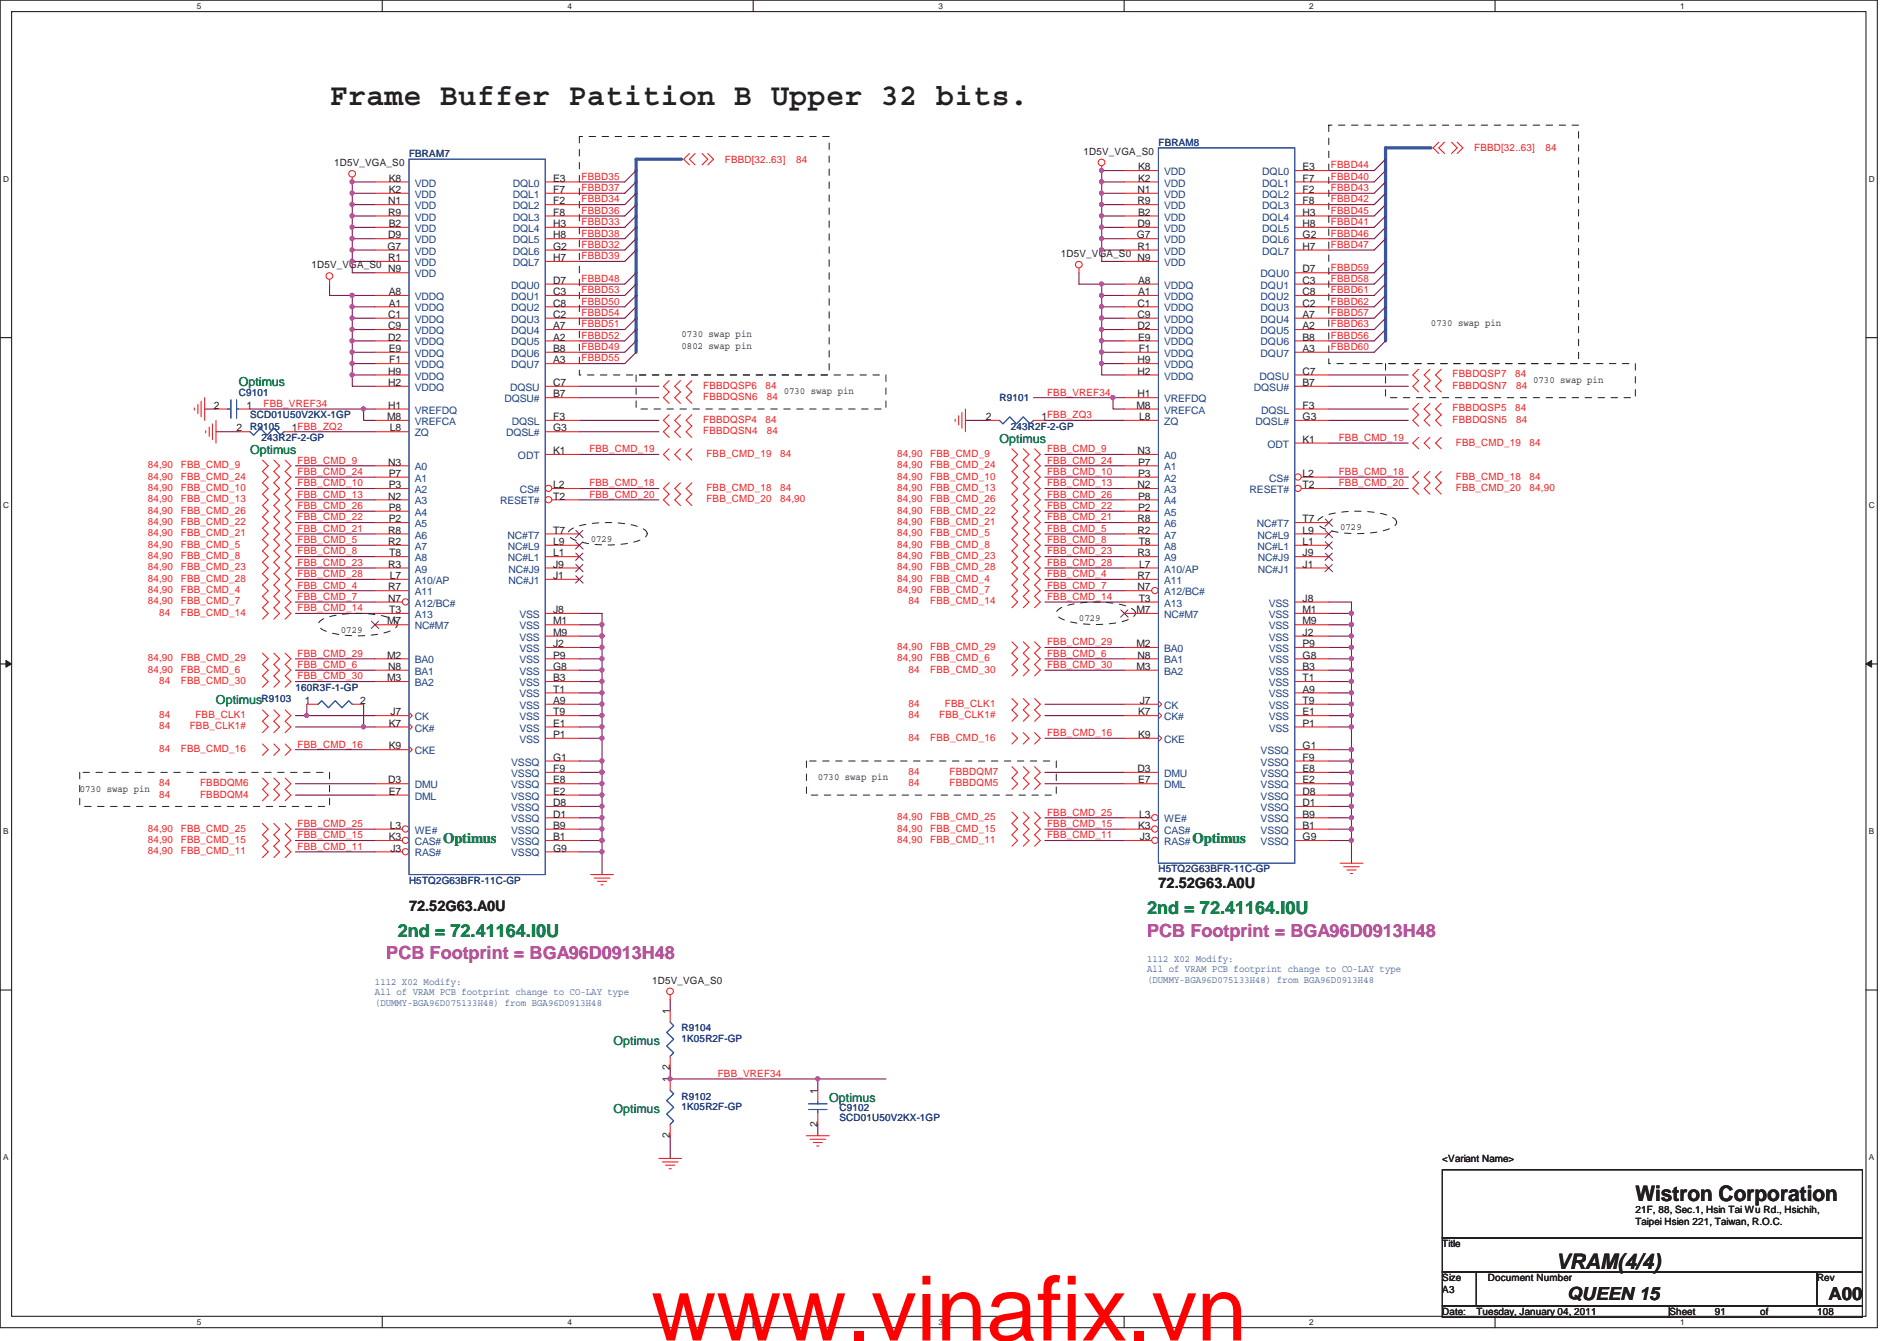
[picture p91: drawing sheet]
<svg xmlns="http://www.w3.org/2000/svg" width="297mm" height="210mm" viewBox="0 0 297 210" stroke-linecap="round" stroke-linejoin="round" font-family="sans-serif">
<defs><g id="words">
<text font-size="14.1" fill="#f00" x="102" y="209.9">www.vinafix.vn</text>
<text font-size="4.8" fill="#231f20" x="51.6" y="16.5">Frame Buffer Patition B Upper 32 bits.</text>
<g font-size="3.3" fill="#231f20">
<text x="256.1" y="188.1">Wistron Corporation</text>
<text x="243.6" y="198.7">VRAM(4/4)</text>
</g>
<g font-size="2.8" fill="#098040">
<text x="179.6" y="143.1">2nd = 72.41164.I0U</text>
<text x="62.3" y="146.7">2nd = 72.41164.I0U</text>
</g>
<g font-size="2.8" fill="#b9529f">
<text x="179.6" y="146.7">PCB Footprint = BGA96D0913H48</text>
<text x="60.5" y="150.2">PCB Footprint = BGA96D0913H48</text>
</g>
<g font-size="2.8" fill="#231f20">
<text x="245.4" y="203.5">QUEEN 15</text>
<text x="286.3" y="203.6">A00</text>
</g>
<g font-size="2.3" fill="#098040">
<text x="69.4" y="131.9">Optimus</text>
<text x="186.7" y="131.9">Optimus</text>
</g>
<g font-size="2.3" fill="#231f20">
<text x="64" y="142.6">72.52G63.A0U</text>
<text x="181.4" y="139.1">72.52G63.A0U</text>
</g>
<g font-size="1.9" fill="#098040">
<text x="37.4" y="60.5">Optimus</text>
<text x="39.2" y="71.2">Optimus</text>
<text x="156.5" y="69.4">Optimus</text>
<text x="33.8" y="110.3">Optimus</text>
<text x="96.1" y="163.6">Optimus</text>
<text x="129.8" y="172.5">Optimus</text>
<text x="96.1" y="174.3">Optimus</text>
</g>
<g font-size="1.6" fill="#282973">
<text x="181.4" y="22.8">FBRAM8</text>
<text x="64" y="24.6">FBRAM7</text>
<text x="37.4" y="61.9">C9101</text>
<text x="39.2" y="65.5">SCD01U50V2KX-1GP</text>
<text x="156.5" y="62.8">R9101</text>
<text x="39.2" y="67.3">R9105</text>
<text x="40.9" y="69">243R2F-2-GP</text>
<text x="158.3" y="67.3">243R2F-2-GP</text>
<text x="40.9" y="109.9">R9103</text>
<text x="46.3" y="108.2">160R3F-1-GP</text>
<text x="181.4" y="136.6">H5TQ2G63BFR-11C-GP</text>
<text x="64" y="138.4">H5TQ2G63BFR-11C-GP</text>
<text x="106.7" y="161.5">R9104</text>
<text x="106.7" y="163.1">1K05R2F-GP</text>
<text x="106.7" y="172.2">R9102</text>
<text x="106.7" y="173.8">1K05R2F-GP</text>
<text x="131.4" y="173.9">C9102</text>
<text x="131.4" y="175.6">SCD01U50V2KX-1GP</text>
</g>
<g font-size="1.6" fill="#ed2024">
<text x="230.8" y="23.7">FBBD[32..63]</text>
<text x="242" y="23.7">84</text>
<text x="91.1" y="28.1">FBBD35</text>
<text x="91.1" y="29.9">FBBD37</text>
<text x="113.5" y="25.5">FBBD[32..63]</text>
<text x="124.7" y="25.5">84</text>
<text x="208.4" y="26.4">FBBD44</text>
<text x="208.4" y="29.9">FBBD43</text>
<text x="208.4" y="28.1">FBBD40</text>
<text x="91.1" y="31.7">FBBD34</text>
<text x="91.1" y="35.3">FBBD33</text>
<text x="91.1" y="33.5">FBBD36</text>
<text x="208.4" y="31.7">FBBD42</text>
<text x="208.4" y="33.5">FBBD45</text>
<text x="208.4" y="35.3">FBBD41</text>
<text x="91.1" y="40.6">FBBD39</text>
<text x="91.1" y="38.8">FBBD32</text>
<text x="91.1" y="37">FBBD38</text>
<text x="208.4" y="37">FBBD46</text>
<text x="208.4" y="38.8">FBBD47</text>
<text x="91.1" y="47.7">FBBD50</text>
<text x="91.1" y="44.2">FBBD48</text>
<text x="91.1" y="45.9">FBBD53</text>
<text x="208.4" y="42.4">FBBD59</text>
<text x="208.4" y="44.2">FBBD58</text>
<text x="208.4" y="47.7">FBBD62</text>
<text x="208.4" y="45.9">FBBD61</text>
<text x="91.1" y="51.3">FBBD51</text>
<text x="91.1" y="49.5">FBBD54</text>
<text x="91.1" y="53">FBBD52</text>
<text x="208.4" y="51.3">FBBD63</text>
<text x="208.4" y="53">FBBD56</text>
<text x="208.4" y="49.5">FBBD57</text>
<text x="91.1" y="54.8">FBBD49</text>
<text x="91.1" y="56.6">FBBD55</text>
<text x="208.4" y="54.8">FBBD60</text>
<text x="227.5" y="59.1">FBBDQSP7</text>
<text x="237.2" y="59.1">84</text>
<text x="41.3" y="63.7">FBB_VREF34</text>
<text x="110.1" y="62.6">FBBDQSN6</text>
<text x="110.1" y="60.9">FBBDQSP6</text>
<text x="119.9" y="60.9">84</text>
<text x="120.1" y="62.6">84</text>
<text x="164" y="61.9">FBB_VREF34</text>
<text x="227.5" y="64.4">FBBDQSP5</text>
<text x="227.5" y="60.9">FBBDQSN7</text>
<text x="237.2" y="64.4">84</text>
<text x="237.4" y="60.9">84</text>
<text x="92.3" y="70.8">FBB_CMD_19</text>
<text x="110.1" y="68">FBBDQSN4</text>
<text x="110.1" y="66.2">FBBDQSP4</text>
<text x="110.6" y="71.5">FBB_CMD_19</text>
<text x="119.9" y="66.2">84</text>
<text x="120.1" y="68">84</text>
<text x="122.2" y="71.5">84</text>
<text x="140.5" y="71.5">84,90</text>
<text x="145.7" y="71.5">FBB_CMD_9</text>
<text x="164" y="70.8">FBB_CMD_9</text>
<text x="209.6" y="69">FBB_CMD_19</text>
<text x="227.5" y="66.2">FBBDQSN5</text>
<text x="228" y="69.8">FBB_CMD_19</text>
<text x="237.4" y="66.2">84</text>
<text x="239.5" y="69.8">84</text>
<text x="23.2" y="75.1">84,90</text>
<text x="23.2" y="76.9">84,90</text>
<text x="23.2" y="73.3">84,90</text>
<text x="28.3" y="75.1">FBB_CMD_24</text>
<text x="28.3" y="76.9">FBB_CMD_10</text>
<text x="28.3" y="73.3">FBB_CMD_9</text>
<text x="46.6" y="74.4">FBB_CMD_24</text>
<text x="46.6" y="76.2">FBB_CMD_10</text>
<text x="46.6" y="72.6">FBB_CMD_9</text>
<text x="46.6" y="77.9">FBB_CMD_13</text>
<text x="92.3" y="76.2">FBB_CMD_18</text>
<text x="92.3" y="77.9">FBB_CMD_20</text>
<text x="110.6" y="76.9">FBB_CMD_18</text>
<text x="122.2" y="76.9">84</text>
<text x="140.5" y="73.3">84,90</text>
<text x="140.5" y="75.1">84,90</text>
<text x="140.5" y="76.9">84,90</text>
<text x="145.7" y="73.3">FBB_CMD_24</text>
<text x="145.7" y="75.1">FBB_CMD_10</text>
<text x="145.7" y="76.9">FBB_CMD_13</text>
<text x="164" y="72.6">FBB_CMD_24</text>
<text x="164" y="74.4">FBB_CMD_10</text>
<text x="164" y="77.9">FBB_CMD_26</text>
<text x="164" y="76.2">FBB_CMD_13</text>
<text x="209.6" y="74.4">FBB_CMD_18</text>
<text x="209.6" y="76.2">FBB_CMD_20</text>
<text x="228" y="75.1">FBB_CMD_18</text>
<text x="228" y="76.9">FBB_CMD_20</text>
<text x="239.5" y="75.1">84</text>
<text x="239.5" y="76.9">84,90</text>
<text x="23.2" y="84">84,90</text>
<text x="23.2" y="80.4">84,90</text>
<text x="23.2" y="82.2">84,90</text>
<text x="23.2" y="78.7">84,90</text>
<text x="28.3" y="84">FBB_CMD_21</text>
<text x="28.3" y="80.4">FBB_CMD_26</text>
<text x="28.3" y="82.2">FBB_CMD_22</text>
<text x="28.3" y="78.7">FBB_CMD_13</text>
<text x="46.6" y="83.3">FBB_CMD_21</text>
<text x="46.6" y="79.7">FBB_CMD_26</text>
<text x="46.6" y="81.5">FBB_CMD_22</text>
<text x="110.6" y="78.7">FBB_CMD_20</text>
<text x="122.2" y="78.7">84,90</text>
<text x="140.5" y="84">84,90</text>
<text x="140.5" y="82.2">84,90</text>
<text x="140.5" y="78.7">84,90</text>
<text x="140.5" y="80.4">84,90</text>
<text x="145.7" y="84">FBB_CMD_5</text>
<text x="145.7" y="82.2">FBB_CMD_21</text>
<text x="145.7" y="78.7">FBB_CMD_26</text>
<text x="145.7" y="80.4">FBB_CMD_22</text>
<text x="164" y="83.3">FBB_CMD_5</text>
<text x="164" y="81.5">FBB_CMD_21</text>
<text x="164" y="79.7">FBB_CMD_22</text>
<text x="23.2" y="85.8">84,90</text>
<text x="23.2" y="87.5">84,90</text>
<text x="23.2" y="89.3">84,90</text>
<text x="28.3" y="85.8">FBB_CMD_5</text>
<text x="28.3" y="87.5">FBB_CMD_8</text>
<text x="28.3" y="89.3">FBB_CMD_23</text>
<text x="46.6" y="85">FBB_CMD_5</text>
<text x="46.6" y="86.8">FBB_CMD_8</text>
<text x="46.6" y="88.6">FBB_CMD_23</text>
<text x="140.5" y="85.8">84,90</text>
<text x="140.5" y="89.3">84,90</text>
<text x="140.5" y="87.5">84,90</text>
<text x="145.7" y="85.8">FBB_CMD_8</text>
<text x="145.7" y="89.3">FBB_CMD_28</text>
<text x="145.7" y="87.5">FBB_CMD_23</text>
<text x="164" y="85">FBB_CMD_8</text>
<text x="164" y="88.6">FBB_CMD_28</text>
<text x="164" y="86.8">FBB_CMD_23</text>
<text x="23.2" y="94.7">84,90</text>
<text x="23.2" y="91.1">84,90</text>
<text x="23.2" y="92.9">84,90</text>
<text x="28.3" y="94.7">FBB_CMD_7</text>
<text x="28.3" y="91.1">FBB_CMD_28</text>
<text x="28.3" y="92.9">FBB_CMD_4</text>
<text x="46.6" y="93.9">FBB_CMD_7</text>
<text x="46.6" y="95.7">FBB_CMD_14</text>
<text x="46.6" y="90.4">FBB_CMD_28</text>
<text x="46.6" y="92.2">FBB_CMD_4</text>
<text x="140.5" y="92.9">84,90</text>
<text x="140.5" y="91.1">84,90</text>
<text x="142.3" y="94.7">84</text>
<text x="145.7" y="92.9">FBB_CMD_7</text>
<text x="145.7" y="94.7">FBB_CMD_14</text>
<text x="145.7" y="91.1">FBB_CMD_4</text>
<text x="164" y="92.2">FBB_CMD_7</text>
<text x="164" y="93.9">FBB_CMD_14</text>
<text x="164" y="90.4">FBB_CMD_4</text>
<text x="24.9" y="96.4">84</text>
<text x="28.3" y="96.4">FBB_CMD_14</text>
<text x="140.5" y="101.8">84,90</text>
<text x="145.7" y="101.8">FBB_CMD_29</text>
<text x="164" y="101">FBB_CMD_29</text>
<text x="23.2" y="103.5">84,90</text>
<text x="23.2" y="105.3">84,90</text>
<text x="24.9" y="107.1">84</text>
<text x="28.3" y="103.5">FBB_CMD_29</text>
<text x="28.3" y="105.3">FBB_CMD_6</text>
<text x="28.3" y="107.1">FBB_CMD_30</text>
<text x="46.6" y="102.8">FBB_CMD_29</text>
<text x="46.6" y="104.6">FBB_CMD_6</text>
<text x="46.6" y="106.4">FBB_CMD_30</text>
<text x="140.5" y="103.5">84,90</text>
<text x="142.3" y="105.3">84</text>
<text x="145.7" y="103.5">FBB_CMD_6</text>
<text x="145.7" y="105.3">FBB_CMD_30</text>
<text x="164" y="102.8">FBB_CMD_6</text>
<text x="164" y="104.6">FBB_CMD_30</text>
<text x="24.9" y="112.4">84</text>
<text x="30.6" y="112.4">FBB_CLK1</text>
<text x="142.3" y="112.4">84</text>
<text x="142.3" y="110.7">84</text>
<text x="147.1" y="112.4">FBB_CLK1#</text>
<text x="148" y="110.7">FBB_CLK1</text>
<text x="24.9" y="114.2">84</text>
<text x="24.9" y="117.8">84</text>
<text x="28.3" y="117.8">FBB_CMD_16</text>
<text x="29.7" y="114.2">FBB_CLK1#</text>
<text x="46.6" y="117">FBB_CMD_16</text>
<text x="142.3" y="116">84</text>
<text x="145.7" y="116">FBB_CMD_16</text>
<text x="164" y="115.3">FBB_CMD_16</text>
<text x="24.9" y="124.9">84</text>
<text x="24.9" y="123.1">84</text>
<text x="31.3" y="124.9">FBBDQM4</text>
<text x="31.3" y="123.1">FBBDQM6</text>
<text x="142.3" y="123.1">84</text>
<text x="142.3" y="121.3">84</text>
<text x="148.7" y="123.1">FBBDQM5</text>
<text x="148.7" y="121.3">FBBDQM7</text>
<text x="23.2" y="132">84,90</text>
<text x="23.2" y="130.2">84,90</text>
<text x="28.3" y="132">FBB_CMD_15</text>
<text x="28.3" y="130.2">FBB_CMD_25</text>
<text x="46.6" y="131.3">FBB_CMD_15</text>
<text x="46.6" y="129.5">FBB_CMD_25</text>
<text x="140.5" y="130.2">84,90</text>
<text x="140.5" y="132">84,90</text>
<text x="140.5" y="128.4">84,90</text>
<text x="145.7" y="130.2">FBB_CMD_15</text>
<text x="145.7" y="132">FBB_CMD_11</text>
<text x="145.7" y="128.4">FBB_CMD_25</text>
<text x="164" y="129.5">FBB_CMD_15</text>
<text x="164" y="131.3">FBB_CMD_11</text>
<text x="164" y="127.7">FBB_CMD_25</text>
<text x="23.2" y="133.8">84,90</text>
<text x="28.3" y="133.8">FBB_CMD_11</text>
<text x="46.6" y="133.1">FBB_CMD_11</text>
<text x="112.4" y="168.6">FBB_VREF34</text>
</g>
<g font-size="1.6" fill="#231f20">
<text x="52.3" y="26">1D5V_VGA_S0</text>
<text x="60.9" y="28.4">K8</text>
<text x="86.6" y="28.4">E3</text>
<text x="169.7" y="24.3">1D5V_VGA_S0</text>
<text x="178.2" y="28.4">K2</text>
<text x="178.2" y="26.7">K8</text>
<text x="204" y="28.4">F7</text>
<text x="204" y="26.7">E3</text>
<text x="60.8" y="32">N1</text>
<text x="60.8" y="33.8">R9</text>
<text x="60.9" y="35.6">B2</text>
<text x="60.9" y="30.2">K2</text>
<text x="86.6" y="35.6">H3</text>
<text x="86.6" y="33.8">F8</text>
<text x="86.6" y="32">F2</text>
<text x="86.6" y="30.2">F7</text>
<text x="178.1" y="35.6">D9</text>
<text x="178.1" y="30.2">N1</text>
<text x="178.1" y="32">R9</text>
<text x="178.2" y="33.8">B2</text>
<text x="204" y="35.6">H8</text>
<text x="204" y="33.8">H3</text>
<text x="204" y="32">F8</text>
<text x="204" y="30.2">F2</text>
<text x="60.7" y="39.1">G7</text>
<text x="60.8" y="37.3">D9</text>
<text x="60.8" y="40.9">R1</text>
<text x="86.6" y="40.9">H7</text>
<text x="86.6" y="39.1">G2</text>
<text x="86.6" y="37.3">H8</text>
<text x="166.1" y="40.3">1D5V_VGA_S0</text>
<text x="178" y="37.3">G7</text>
<text x="178.1" y="40.9">N9</text>
<text x="178.1" y="39.1">R1</text>
<text x="204" y="39.1">H7</text>
<text x="204" y="37.3">G2</text>
<text x="48.8" y="42">1D5V_VGA_S0</text>
<text x="60.8" y="42.7">N9</text>
<text x="60.9" y="46.2">A8</text>
<text x="86.6" y="44.4">D7</text>
<text x="86.6" y="46.2">C3</text>
<text x="178.2" y="46.2">A1</text>
<text x="178.2" y="44.4">A8</text>
<text x="204" y="42.7">D7</text>
<text x="204" y="44.4">C3</text>
<text x="204" y="46.2">C8</text>
<text x="60.8" y="49.8">C1</text>
<text x="60.8" y="51.6">C9</text>
<text x="60.8" y="53.3">D2</text>
<text x="60.9" y="48">A1</text>
<text x="86.6" y="48">C8</text>
<text x="86.6" y="49.8">C2</text>
<text x="86.6" y="51.6">A7</text>
<text x="86.6" y="53.3">A2</text>
<text x="106.7" y="52.8">0730 swap pin</text>
<text x="178.1" y="48">C1</text>
<text x="178.1" y="49.8">C9</text>
<text x="178.1" y="51.6">D2</text>
<text x="178.2" y="53.3">E9</text>
<text x="204" y="48">C2</text>
<text x="204" y="49.8">A7</text>
<text x="204" y="51.6">A2</text>
<text x="204" y="53.3">B8</text>
<text x="224.1" y="51.1">0730 swap pin</text>
<text x="60.8" y="58.7">H9</text>
<text x="60.9" y="55.1">E9</text>
<text x="61" y="56.9">F1</text>
<text x="86.6" y="55.1">B8</text>
<text x="86.6" y="56.9">A3</text>
<text x="106.7" y="54.6">0802 swap pin</text>
<text x="178.1" y="58.7">H2</text>
<text x="178.1" y="56.9">H9</text>
<text x="178.3" y="55.1">F1</text>
<text x="204" y="55.1">A3</text>
<text x="204" y="58.7">C7</text>
<text x="240.1" y="59.9">0730 swap pin</text>
<text x="33.5" y="64">2</text>
<text x="38.6" y="64">1</text>
<text x="60.6" y="65.8">M8</text>
<text x="60.8" y="60.4">H2</text>
<text x="60.8" y="64">H1</text>
<text x="86.6" y="65.8">F3</text>
<text x="86.6" y="60.4">C7</text>
<text x="86.6" y="62.2">B7</text>
<text x="122.7" y="61.7">0730 swap pin</text>
<text x="154.4" y="65.8">2</text>
<text x="163.1" y="65.8">1FBB_ZQ3</text>
<text x="178" y="64">M8</text>
<text x="178.1" y="62.2">H1</text>
<text x="178.4" y="65.8">L8</text>
<text x="204" y="64">F3</text>
<text x="204" y="65.8">G3</text>
<text x="204" y="60.4">B7</text>
<text x="37" y="67.6">2</text>
<text x="45.7" y="67.6">1FBB_ZQ2</text>
<text x="61" y="67.6">L8</text>
<text x="86.6" y="67.6">G3</text>
<text x="86.6" y="71.1">K1</text>
<text x="178.1" y="71.1">N3</text>
<text x="204" y="69.3">K1</text>
<text x="60.8" y="72.9">N3</text>
<text x="60.9" y="74.7">P7</text>
<text x="60.9" y="76.5">P3</text>
<text x="86.6" y="76.5">L2</text>
<text x="178.1" y="76.5">N2</text>
<text x="178.2" y="72.9">P7</text>
<text x="178.2" y="74.7">P3</text>
<text x="204" y="76.5">T2</text>
<text x="204" y="74.7">L2</text>
<text x="60.8" y="78.2">N2</text>
<text x="60.8" y="83.6">R8</text>
<text x="60.9" y="80">P8</text>
<text x="60.9" y="81.8">P2</text>
<text x="86.6" y="83.6">T7</text>
<text x="86.6" y="78.2">T2</text>
<text x="178.1" y="81.8">R8</text>
<text x="178.1" y="83.6">R2</text>
<text x="178.2" y="78.2">P8</text>
<text x="178.2" y="80">P2</text>
<text x="204" y="83.6">L9</text>
<text x="204" y="81.8">T7</text>
<text x="209.8" y="83.1">0729</text>
<text x="60.8" y="85.3">R2</text>
<text x="60.8" y="88.9">R3</text>
<text x="61" y="87.1">T8</text>
<text x="86.6" y="87.1">L1</text>
<text x="86.6" y="85.3">L9</text>
<text x="86.6" y="88.9">J9</text>
<text x="92.5" y="84.8">0729</text>
<text x="178.1" y="87.1">R3</text>
<text x="178.3" y="85.3">T8</text>
<text x="178.4" y="88.9">L7</text>
<text x="204" y="85.3">L1</text>
<text x="204" y="88.9">J1</text>
<text x="204" y="87.1">J9</text>
<text x="60.8" y="92.5">R7</text>
<text x="60.8" y="94.2">N7</text>
<text x="61" y="90.7">L7</text>
<text x="86.6" y="90.7">J1</text>
<text x="178.1" y="90.7">R7</text>
<text x="178.1" y="92.5">N7</text>
<text x="178.3" y="94.2">T3</text>
<text x="204" y="94.2">J8</text>
<text x="53.4" y="99.1">0729</text>
<text x="60.6" y="97.8">M7</text>
<text x="61" y="96">T3</text>
<text x="86.6" y="101.3">J2</text>
<text x="86.6" y="96">J8</text>
<text x="86.6" y="97.8">M1</text>
<text x="86.6" y="99.6">M9</text>
<text x="168.9" y="97.3">0729</text>
<text x="178" y="96">M7</text>
<text x="178" y="101.3">M2</text>
<text x="204" y="99.6">J2</text>
<text x="204" y="96">M1</text>
<text x="204" y="97.8">M9</text>
<text x="204" y="101.3">P9</text>
<text x="60.6" y="103.1">M2</text>
<text x="60.6" y="106.7">M3</text>
<text x="60.8" y="104.9">N8</text>
<text x="86.6" y="106.7">B3</text>
<text x="86.6" y="104.9">G8</text>
<text x="86.6" y="103.1">P9</text>
<text x="178" y="104.9">M3</text>
<text x="178.1" y="103.1">N8</text>
<text x="204" y="104.9">B3</text>
<text x="204" y="103.1">G8</text>
<text x="204" y="106.7">T1</text>
<text x="47.7" y="110.2">1</text>
<text x="56.4" y="110.2">2</text>
<text x="60.9" y="113.8">K7</text>
<text x="61.1" y="112">J7</text>
<text x="86.6" y="110.2">A9</text>
<text x="86.6" y="113.8">E1</text>
<text x="86.6" y="108.5">T1</text>
<text x="86.6" y="112">T9</text>
<text x="178.2" y="112">K7</text>
<text x="178.5" y="110.2">J7</text>
<text x="204" y="108.5">A9</text>
<text x="204" y="112">E1</text>
<text x="204" y="113.8">P1</text>
<text x="204" y="110.2">T9</text>
<text x="60.9" y="117.3">K9</text>
<text x="86.6" y="119.1">G1</text>
<text x="86.6" y="115.6">P1</text>
<text x="178.2" y="115.6">K9</text>
<text x="204" y="119.1">F9</text>
<text x="204" y="117.3">G1</text>
<text x="12.5" y="123.9">0730 swap pin</text>
<text x="60.8" y="122.7">D3</text>
<text x="60.9" y="124.5">E7</text>
<text x="86.6" y="124.5">E2</text>
<text x="86.6" y="122.7">E8</text>
<text x="86.6" y="120.9">F9</text>
<text x="128.1" y="122.2">0730 swap pin</text>
<text x="178.1" y="120.9">D3</text>
<text x="178.2" y="122.7">E7</text>
<text x="204" y="124.5">D8</text>
<text x="204" y="122.7">E2</text>
<text x="204" y="120.9">E8</text>
<text x="60.9" y="131.6">K3</text>
<text x="61" y="129.8">L3</text>
<text x="86.6" y="131.6">B1</text>
<text x="86.6" y="129.8">B9</text>
<text x="86.6" y="128">D1</text>
<text x="86.6" y="126.2">D8</text>
<text x="178.2" y="129.8">K3</text>
<text x="178.4" y="128">L3</text>
<text x="178.5" y="131.6">J3</text>
<text x="204" y="129.8">B1</text>
<text x="204" y="128">B9</text>
<text x="204" y="126.2">D1</text>
<text x="204" y="131.6">G9</text>
<text x="61.1" y="133.3">J3</text>
<text x="86.6" y="133.3">G9</text>
<text x="102.1" y="154">1D5V_VGA_S0</text>
<text x="104.9" y="158.8" transform="rotate(-90 104.9 158.8)">1</text>
<text x="104.9" y="167.5" transform="rotate(-90 104.9 167.5)">2</text>
<text x="104.9" y="169.5" transform="rotate(-90 104.9 169.5)">1</text>
<text x="128" y="171.3" transform="rotate(-90 128 171.3)">1</text>
<text x="104.9" y="178.2" transform="rotate(-90 104.9 178.2)">2</text>
<text x="128" y="176.4" transform="rotate(-90 128 176.4)">2</text>
<text x="225.8" y="181.9">&lt;Variant Name&gt;</text>
<text x="256.1" y="189.9">21F, 88, Sec.1, Hsin Tai Wu Rd., Hsichih,</text>
<text x="256.1" y="191.8">Taipei Hsien 221, Taiwan, R.O.C.</text>
<text x="225.8" y="195.3">Title</text>
<text x="225.8" y="200.6">Size</text>
<text x="225.8" y="202.4">A3</text>
<text x="233" y="200.6">Document Number</text>
<text x="284.5" y="200.6">Rev</text>
<text x="225.8" y="205.9">Date:</text>
<text x="231.2" y="205.9">Tuesday, January 04, 2011</text>
<text x="261.4" y="205.9">Sheet</text>
<text x="268.5" y="205.9">91</text>
<text x="275.6" y="205.9">of</text>
<text x="284.5" y="205.9">108</text>
</g>
<g font-size="1.6" fill="#1d437e">
<text x="64.9" y="29.2">VDD</text>
<text x="80.3" y="29.2">DQL0</text>
<text x="182.3" y="29.2">VDD</text>
<text x="182.3" y="27.4">VDD</text>
<text x="197.7" y="29.2">DQL1</text>
<text x="197.7" y="27.4">DQL0</text>
<text x="64.9" y="31">VDD</text>
<text x="64.9" y="32.8">VDD</text>
<text x="64.9" y="34.5">VDD</text>
<text x="80.3" y="34.5">DQL3</text>
<text x="80.3" y="32.8">DQL2</text>
<text x="80.3" y="31">DQL1</text>
<text x="182.3" y="34.5">VDD</text>
<text x="182.3" y="31">VDD</text>
<text x="182.3" y="32.8">VDD</text>
<text x="197.7" y="34.5">DQL4</text>
<text x="197.7" y="32.8">DQL3</text>
<text x="197.7" y="31">DQL2</text>
<text x="64.9" y="36.3">VDD</text>
<text x="64.9" y="38.1">VDD</text>
<text x="64.9" y="39.9">VDD</text>
<text x="64.9" y="41.7">VDD</text>
<text x="80.3" y="41.7">DQL7</text>
<text x="80.3" y="39.9">DQL6</text>
<text x="80.3" y="38.1">DQL5</text>
<text x="80.3" y="36.3">DQL4</text>
<text x="182.3" y="36.3">VDD</text>
<text x="182.3" y="38.1">VDD</text>
<text x="182.3" y="41.7">VDD</text>
<text x="182.3" y="39.9">VDD</text>
<text x="197.7" y="39.9">DQL7</text>
<text x="197.7" y="38.1">DQL6</text>
<text x="197.7" y="36.3">DQL5</text>
<text x="64.9" y="43.4">VDD</text>
<text x="64.9" y="47">VDDQ</text>
<text x="80" y="45.2">DQU0</text>
<text x="80" y="47">DQU1</text>
<text x="182.3" y="47">VDDQ</text>
<text x="182.3" y="45.2">VDDQ</text>
<text x="197.4" y="43.4">DQU0</text>
<text x="197.4" y="45.2">DQU1</text>
<text x="197.4" y="47">DQU2</text>
<text x="64.9" y="48.8">VDDQ</text>
<text x="64.9" y="50.5">VDDQ</text>
<text x="64.9" y="52.3">VDDQ</text>
<text x="80" y="48.8">DQU2</text>
<text x="80" y="50.5">DQU3</text>
<text x="80" y="52.3">DQU4</text>
<text x="182.3" y="48.8">VDDQ</text>
<text x="182.3" y="50.5">VDDQ</text>
<text x="182.3" y="52.3">VDDQ</text>
<text x="197.4" y="48.8">DQU3</text>
<text x="197.4" y="50.5">DQU4</text>
<text x="197.4" y="52.3">DQU5</text>
<text x="64.9" y="54.1">VDDQ</text>
<text x="64.9" y="55.9">VDDQ</text>
<text x="64.9" y="57.7">VDDQ</text>
<text x="64.9" y="59.4">VDDQ</text>
<text x="80" y="54.1">DQU5</text>
<text x="80" y="55.9">DQU6</text>
<text x="80" y="57.7">DQU7</text>
<text x="182.3" y="54.1">VDDQ</text>
<text x="182.3" y="55.9">VDDQ</text>
<text x="182.3" y="59.4">VDDQ</text>
<text x="182.3" y="57.7">VDDQ</text>
<text x="197.2" y="59.4">DQSU</text>
<text x="197.4" y="54.1">DQU6</text>
<text x="197.4" y="55.9">DQU7</text>
<text x="64.9" y="61.2">VDDQ</text>
<text x="64.9" y="64.8">VREFDQ</text>
<text x="79" y="63">DQSU#</text>
<text x="79.9" y="61.2">DQSU</text>
<text x="182.3" y="64.8">VREFCA</text>
<text x="182.3" y="63">VREFDQ</text>
<text x="196.3" y="61.2">DQSU#</text>
<text x="197.5" y="64.8">DQSL</text>
<text x="64.9" y="68.3">ZQ</text>
<text x="64.9" y="66.5">VREFCA</text>
<text x="79.2" y="68.3">DQSL#</text>
<text x="80.1" y="66.5">DQSL</text>
<text x="81.1" y="71.9">ODT</text>
<text x="182.3" y="66.5">ZQ</text>
<text x="182.3" y="71.9">A0</text>
<text x="196.6" y="66.5">DQSL#</text>
<text x="198.5" y="70.1">ODT</text>
<text x="64.9" y="73.7">A0</text>
<text x="64.9" y="75.4">A1</text>
<text x="64.9" y="77.2">A2</text>
<text x="81.4" y="77.2">CS#</text>
<text x="182.3" y="73.7">A1</text>
<text x="182.3" y="75.4">A2</text>
<text x="182.3" y="77.2">A3</text>
<text x="195.7" y="77.2">RESET#</text>
<text x="198.8" y="75.4">CS#</text>
<text x="64.9" y="79">A3</text>
<text x="64.9" y="80.8">A4</text>
<text x="64.9" y="82.5">A5</text>
<text x="78.3" y="79">RESET#</text>
<text x="182.3" y="79">A4</text>
<text x="182.3" y="80.8">A5</text>
<text x="182.3" y="82.5">A6</text>
<text x="196.8" y="82.5">NC#T7</text>
<text x="64.9" y="84.3">A6</text>
<text x="64.9" y="86.1">A7</text>
<text x="64.9" y="87.9">A8</text>
<text x="64.9" y="89.7">A9</text>
<text x="79.5" y="84.3">NC#T7</text>
<text x="79.5" y="87.9">NC#L1</text>
<text x="79.5" y="86.1">NC#L9</text>
<text x="79.6" y="89.7">NC#J9</text>
<text x="182.3" y="84.3">A7</text>
<text x="182.3" y="86.1">A8</text>
<text x="182.3" y="87.9">A9</text>
<text x="182.3" y="89.7">A10/AP</text>
<text x="196.9" y="86.1">NC#L1</text>
<text x="196.9" y="84.3">NC#L9</text>
<text x="197" y="89.7">NC#J1</text>
<text x="197" y="87.9">NC#J9</text>
<text x="64.9" y="91.4">A10/AP</text>
<text x="64.9" y="93.2">A11</text>
<text x="64.9" y="95">A12/BC#</text>
<text x="79.6" y="91.4">NC#J1</text>
<text x="182.3" y="91.4">A11</text>
<text x="182.3" y="93.2">A12/BC#</text>
<text x="182.3" y="95">A13</text>
<text x="198.7" y="95">VSS</text>
<text x="64.9" y="98.5">NC#M7</text>
<text x="64.9" y="96.8">A13</text>
<text x="81.3" y="96.8">VSS</text>
<text x="81.3" y="98.5">VSS</text>
<text x="81.3" y="100.3">VSS</text>
<text x="182.3" y="96.8">NC#M7</text>
<text x="198.7" y="100.3">VSS</text>
<text x="198.7" y="96.8">VSS</text>
<text x="198.7" y="98.5">VSS</text>
<text x="64.9" y="103.9">BA0</text>
<text x="64.9" y="105.7">BA1</text>
<text x="64.9" y="107.4">BA2</text>
<text x="81.3" y="107.4">VSS</text>
<text x="81.3" y="105.7">VSS</text>
<text x="81.3" y="102.1">VSS</text>
<text x="81.3" y="103.9">VSS</text>
<text x="182.3" y="102.1">BA0</text>
<text x="182.3" y="103.9">BA1</text>
<text x="182.3" y="105.7">BA2</text>
<text x="198.7" y="105.7">VSS</text>
<text x="198.7" y="103.9">VSS</text>
<text x="198.7" y="102.1">VSS</text>
<text x="198.7" y="107.4">VSS</text>
<text x="64.9" y="112.8">CK</text>
<text x="81.3" y="111">VSS</text>
<text x="81.3" y="109.2">VSS</text>
<text x="81.3" y="112.8">VSS</text>
<text x="182.3" y="111">CK</text>
<text x="182.3" y="112.8">CK#</text>
<text x="198.7" y="109.2">VSS</text>
<text x="198.7" y="112.8">VSS</text>
<text x="198.7" y="111">VSS</text>
<text x="64.9" y="114.6">CK#</text>
<text x="64.9" y="118.1">CKE</text>
<text x="80" y="119.9">VSSQ</text>
<text x="81.3" y="114.6">VSS</text>
<text x="81.3" y="116.3">VSS</text>
<text x="182.3" y="116.3">CKE</text>
<text x="197.4" y="119.9">VSSQ</text>
<text x="197.4" y="118.1">VSSQ</text>
<text x="198.7" y="114.6">VSS</text>
<text x="64.9" y="125.2">DML</text>
<text x="64.9" y="123.4">DMU</text>
<text x="80" y="125.2">VSSQ</text>
<text x="80" y="123.4">VSSQ</text>
<text x="80" y="121.7">VSSQ</text>
<text x="182.3" y="123.4">DML</text>
<text x="182.3" y="121.7">DMU</text>
<text x="197.4" y="125.2">VSSQ</text>
<text x="197.4" y="123.4">VSSQ</text>
<text x="197.4" y="121.7">VSSQ</text>
<text x="64.9" y="130.6">WE#</text>
<text x="80" y="130.6">VSSQ</text>
<text x="80" y="128.8">VSSQ</text>
<text x="80" y="127">VSSQ</text>
<text x="182.3" y="130.6">CAS#</text>
<text x="182.3" y="128.8">WE#</text>
<text x="197.4" y="130.6">VSSQ</text>
<text x="197.4" y="128.8">VSSQ</text>
<text x="197.4" y="127">VSSQ</text>
<text x="64.9" y="132.3">CAS#</text>
<text x="64.9" y="134.1">RAS#</text>
<text x="80" y="132.3">VSSQ</text>
<text x="80" y="134.1">VSSQ</text>
<text x="182.3" y="132.3">RAS#</text>
<text x="197.4" y="132.3">VSSQ</text>
</g>
<g font-size="1.6" fill="#3953a4">
<text x="58.7" y="154.2">1112 X02 Modify:</text>
<text x="58.7" y="155.8">All of VRAM PCB footprint change to CO-LAY type</text>
<text x="179.6" y="150.6">1112 X02 Modify:</text>
<text x="179.6" y="152.3">All of VRAM PCB footprint change to CO-LAY type</text>
<text x="179.6" y="153.9">(DUMMY-BGA96D075133H48) from BGA96D0913H48</text>
<text x="58.7" y="157.5">(DUMMY-BGA96D075133H48) from BGA96D0913H48</text>
</g>
<g font-size="1.3" fill="#231f20">
<text x="30.8" y="1.4">5</text>
<text x="88.9" y="1.4">4</text>
<text x="146.9" y="1.4">3</text>
<text x="205" y="1.4">2</text>
<text x="263.1" y="1.4">1</text>
<text x=".5" y="28.5">D</text>
<text x="292.6" y="28.5">D</text>
<text x=".5" y="79.5">C</text>
<text x="292.6" y="79.5">C</text>
<text x=".5" y="130.6">B</text>
<text x="292.6" y="130.6">B</text>
<text x=".5" y="181.7">A</text>
<text x="292.6" y="181.7">A</text>
<text x="30.8" y="207.4">5</text>
<text x="88.9" y="207.4">4</text>
<text x="146.9" y="207.4">3</text>
<text x="205" y="207.4">2</text>
<text x="263.1" y="207.4">1</text>
</g>
</g></defs>
<path d="M0 0h294v207.9h-294zM1.8 1.8h290.4v204.3h-290.4z" fill="none" stroke="#231f20" stroke-width=".17"/>
<g fill="#fff">
<path d="M30.8 .2h.7v1.4h-.7z"/>
<path d="M30.8 206.3h.7v1.4h-.7z"/>
</g>
<path d="M59.9 0v1.8M59.9 206.1v1.8" fill="none" stroke="#231f20" stroke-width=".17"/>
<g fill="#fff">
<path d="M88.9 .2h.6v1.4h-.6z"/>
<path d="M88.9 206.3h.6v1.4h-.6z"/>
</g>
<path d="M117.9 0v1.8M117.9 206.1v1.8" fill="none" stroke="#231f20" stroke-width=".17"/>
<g fill="#fff">
<path d="M146.9 .2h.7v1.4h-.7z"/>
<path d="M146.9 206.3h.7v1.4h-.7z"/>
</g>
<path d="M176 0v1.8M176 206.1v1.8" fill="none" stroke="#231f20" stroke-width=".17"/>
<g fill="#fff">
<path d="M205 .2h.7v1.4h-.7z"/>
<path d="M205 206.3h.7v1.4h-.7z"/>
</g>
<path d="M234.1 0v1.8M234.1 206.1v1.8" fill="none" stroke="#231f20" stroke-width=".17"/>
<g fill="#fff">
<path d="M263.1 .2h.7v1.4h-.7z"/>
<path d="M263.1 206.3h.7v1.4h-.7z"/>
<path d="M.5 27.3h.9v1.4h-.9z"/>
<path d="M292.6 27.3h.9v1.4h-.9z"/>
<path d="M.5 78.4h.9v1.4h-.9z"/>
<path d="M292.6 78.4h.9v1.4h-.9z"/>
</g>
<path d="M0 52.9h1.8M292.2 52.9h1.8" fill="none" stroke="#231f20" stroke-width=".17"/>
<g fill="#fff">
<path d="M.5 129.5h.8v1.4h-.8z"/>
<path d="M292.6 129.5h.9v1.4h-.9z"/>
</g>
<path d="M0 104h1.8M292.2 104h1.8" fill="none" stroke="#231f20" stroke-width=".17"/>
<path d="M.9 103.4l.9 .6-.9 .5z" fill="#231f20"/>
<path d="M.9 103.4l.9 .6-.9 .5z" fill="none" stroke="#231f20" stroke-width=".16"/>
<path d="M292.2 104l.9-.6v1.1z" fill="#231f20"/>
<path d="M292.2 104l.9-.6v1.1z" fill="none" stroke="#231f20" stroke-width=".16"/>
<g fill="#fff">
<path d="M.5 180.5h.8v1.4h-.8z"/>
<path d="M292.6 180.5h.9v1.4h-.9z"/>
</g>
<path d="M0 155h1.8M292.2 155h1.8" fill="none" stroke="#231f20" stroke-width=".17"/>
<path d="M104.9 167.2v1.7h23.2M128.1 168.9h10.6M128.1 168.9v1.8" fill="none" stroke="#7f1442" stroke-width=".17"/>
<circle cx="128" cy="168.9" r=".32" fill="#b9529f"/>
<circle cx="128" cy="168.9" r=".32" fill="none" stroke="#b9529f" stroke-width=".17"/>
<circle cx="104.9" cy="168.9" r=".32" fill="#b9529f"/>
<circle cx="104.9" cy="168.9" r=".32" fill="none" stroke="#b9529f" stroke-width=".17"/>
<path d="M55.2 56.9v1.8M104.9 156.5v1.8M104.9 177.8v3.6M128.1 176.1v1.7" fill="none" stroke="#7f1442" stroke-width=".17"/>
<circle cx="55.1" cy="56.9" r=".32" fill="#b9529f"/>
<circle cx="55.1" cy="56.9" r=".32" fill="none" stroke="#b9529f" stroke-width=".17"/>
<path d="M51.6 46.3h3.6M55.2 53.4v1.8" fill="none" stroke="#7f1442" stroke-width=".17"/>
<circle cx="55.1" cy="53.4" r=".32" fill="#b9529f"/>
<circle cx="55.1" cy="53.4" r=".32" fill="none" stroke="#b9529f" stroke-width=".17"/>
<path d="M55.2 35.6v1.8M55.2 28.5v1.8h3.5M46.3 122.7h12.4" fill="none" stroke="#7f1442" stroke-width=".17"/>
<circle cx="55.1" cy="28.5" r=".32" fill="#b9529f"/>
<circle cx="55.1" cy="28.5" r=".32" fill="none" stroke="#b9529f" stroke-width=".17"/>
<path d="M55.2 30.3v1.7h3.5" fill="none" stroke="#7f1442" stroke-width=".17"/>
<circle cx="55.1" cy="32" r=".32" fill="#b9529f"/>
<circle cx="55.1" cy="32" r=".32" fill="none" stroke="#b9529f" stroke-width=".17"/>
<circle cx="55.1" cy="30.2" r=".32" fill="#b9529f"/>
<circle cx="55.1" cy="30.2" r=".32" fill="none" stroke="#b9529f" stroke-width=".17"/>
<path d="M58.7 37.4h-3.5v1.8" fill="none" stroke="#7f1442" stroke-width=".17"/>
<circle cx="55.1" cy="39.1" r=".32" fill="#b9529f"/>
<circle cx="55.1" cy="39.1" r=".32" fill="none" stroke="#b9529f" stroke-width=".17"/>
<circle cx="55.1" cy="37.4" r=".32" fill="#b9529f"/>
<circle cx="55.1" cy="37.4" r=".32" fill="none" stroke="#b9529f" stroke-width=".17"/>
<path d="M55.2 32v1.8h3.5M55.2 40.9h3.5" fill="none" stroke="#7f1442" stroke-width=".17"/>
<circle cx="55.1" cy="40.9" r=".32" fill="#b9529f"/>
<circle cx="55.1" cy="40.9" r=".32" fill="none" stroke="#b9529f" stroke-width=".17"/>
<path d="M55.2 39.2h3.5M55.2 28.5h3.5M55.2 33.8v1.8h3.5M55.2 40.9v1.8h3.5" fill="none" stroke="#7f1442" stroke-width=".17"/>
<circle cx="55.1" cy="35.6" r=".32" fill="#b9529f"/>
<circle cx="55.1" cy="35.6" r=".32" fill="none" stroke="#b9529f" stroke-width=".17"/>
<circle cx="55.1" cy="33.8" r=".32" fill="#b9529f"/>
<circle cx="55.1" cy="33.8" r=".32" fill="none" stroke="#b9529f" stroke-width=".17"/>
<path d="M56.9 113.8h1.8" fill="none" stroke="#7f1442" stroke-width=".17"/>
<circle cx="56.9" cy="113.8" r=".32" fill="#b9529f"/>
<circle cx="56.9" cy="113.8" r=".32" fill="none" stroke="#b9529f" stroke-width=".17"/>
<path d="M48 112.1h10.7" fill="none" stroke="#7f1442" stroke-width=".17"/>
<circle cx="48" cy="112" r=".32" fill="#b9529f"/>
<circle cx="48" cy="112" r=".32" fill="none" stroke="#b9529f" stroke-width=".17"/>
<path d="M48 110.3v1.8h-1.7M56.9 110.3v3.5h-10.6M94.3 103.2v1.7" fill="none" stroke="#7f1442" stroke-width=".17"/>
<circle cx="94.2" cy="103.1" r=".32" fill="#b9529f"/>
<circle cx="94.2" cy="103.1" r=".32" fill="none" stroke="#b9529f" stroke-width=".17"/>
<path d="M90.7 97.8h3.6" fill="none" stroke="#7f1442" stroke-width=".17"/>
<circle cx="94.2" cy="97.8" r=".32" fill="#b9529f"/>
<circle cx="94.2" cy="97.8" r=".32" fill="none" stroke="#b9529f" stroke-width=".17"/>
<path d="M90.7 99.6h3.6M90.7 103.2h3.6M90.7 101.4h3.6" fill="none" stroke="#7f1442" stroke-width=".17"/>
<circle cx="94.2" cy="99.6" r=".32" fill="#b9529f"/>
<circle cx="94.2" cy="99.6" r=".32" fill="none" stroke="#b9529f" stroke-width=".17"/>
<path d="M94.3 97.8v1.8M94.3 101.4v1.8" fill="none" stroke="#7f1442" stroke-width=".17"/>
<circle cx="94.2" cy="101.4" r=".32" fill="#b9529f"/>
<circle cx="94.2" cy="101.4" r=".32" fill="none" stroke="#b9529f" stroke-width=".17"/>
<path d="M94.3 96.1v1.7M94.3 106.7v1.8" fill="none" stroke="#7f1442" stroke-width=".17"/>
<circle cx="94.2" cy="106.7" r=".32" fill="#b9529f"/>
<circle cx="94.2" cy="106.7" r=".32" fill="none" stroke="#b9529f" stroke-width=".17"/>
<path d="M94.3 115.6v3.6M94.3 112.1v1.7" fill="none" stroke="#7f1442" stroke-width=".17"/>
<circle cx="94.2" cy="112" r=".32" fill="#b9529f"/>
<circle cx="94.2" cy="112" r=".32" fill="none" stroke="#b9529f" stroke-width=".17"/>
<path d="M90.7 113.8h3.6v1.8h-3.6" fill="none" stroke="#7f1442" stroke-width=".17"/>
<circle cx="94.2" cy="115.6" r=".32" fill="#b9529f"/>
<circle cx="94.2" cy="115.6" r=".32" fill="none" stroke="#b9529f" stroke-width=".17"/>
<circle cx="94.2" cy="113.8" r=".32" fill="#b9529f"/>
<circle cx="94.2" cy="113.8" r=".32" fill="none" stroke="#b9529f" stroke-width=".17"/>
<path d="M90.7 112.1h3.6M90.7 104.9h3.6v1.8" fill="none" stroke="#7f1442" stroke-width=".17"/>
<circle cx="94.2" cy="104.9" r=".32" fill="#b9529f"/>
<circle cx="94.2" cy="104.9" r=".32" fill="none" stroke="#b9529f" stroke-width=".17"/>
<path d="M90.7 110.3h3.6v1.8" fill="none" stroke="#7f1442" stroke-width=".17"/>
<circle cx="94.2" cy="110.2" r=".32" fill="#b9529f"/>
<circle cx="94.2" cy="110.2" r=".32" fill="none" stroke="#b9529f" stroke-width=".17"/>
<path d="M90.7 108.5h3.6v1.8" fill="none" stroke="#7f1442" stroke-width=".17"/>
<circle cx="94.2" cy="108.5" r=".32" fill="#b9529f"/>
<circle cx="94.2" cy="108.5" r=".32" fill="none" stroke="#b9529f" stroke-width=".17"/>
<path d="M90.7 96.1h3.6M94.3 99.6v1.8M90.7 106.7h3.6" fill="none" stroke="#7f1442" stroke-width=".17"/>
<circle cx="94.2" cy="99.6" r=".32" fill="#b9529f"/>
<circle cx="94.2" cy="99.6" r=".32" fill="none" stroke="#b9529f" stroke-width=".17"/>
<path d="M99.6 24.9h7.1" fill="none" stroke="#3953a4" stroke-width=".51"/>
<path d="M55.2 39.2v1.7M33.8 67.6h3.6M90.7 67.6h12.5M94.3 126.3v1.8" fill="none" stroke="#7f1442" stroke-width=".17"/>
<circle cx="94.2" cy="126.3" r=".32" fill="#b9529f"/>
<circle cx="94.2" cy="126.3" r=".32" fill="none" stroke="#b9529f" stroke-width=".17"/>
<path d="M94.3 131.6v1.8" fill="none" stroke="#7f1442" stroke-width=".17"/>
<circle cx="94.2" cy="131.6" r=".32" fill="#b9529f"/>
<circle cx="94.2" cy="131.6" r=".32" fill="none" stroke="#b9529f" stroke-width=".17"/>
<path d="M94.3 128.1v1.7" fill="none" stroke="#7f1442" stroke-width=".17"/>
<circle cx="94.2" cy="128" r=".32" fill="#b9529f"/>
<circle cx="94.2" cy="128" r=".32" fill="none" stroke="#b9529f" stroke-width=".17"/>
<path d="M90.7 128.1h3.6M90.7 126.3h3.6M90.7 133.4h3.6" fill="none" stroke="#7f1442" stroke-width=".17"/>
<circle cx="94.2" cy="133.4" r=".32" fill="#b9529f"/>
<circle cx="94.2" cy="133.4" r=".32" fill="none" stroke="#b9529f" stroke-width=".17"/>
<path d="M90.7 129.8h3.6v1.8h-3.6M94.3 133.4v3.5" fill="none" stroke="#7f1442" stroke-width=".17"/>
<circle cx="94.2" cy="131.6" r=".32" fill="#b9529f"/>
<circle cx="94.2" cy="131.6" r=".32" fill="none" stroke="#b9529f" stroke-width=".17"/>
<circle cx="94.2" cy="129.8" r=".32" fill="#b9529f"/>
<circle cx="94.2" cy="129.8" r=".32" fill="none" stroke="#b9529f" stroke-width=".17"/>
<path d="M90.7 122.7h3.6M94.3 124.5v1.8" fill="none" stroke="#7f1442" stroke-width=".17"/>
<circle cx="94.2" cy="124.5" r=".32" fill="#b9529f"/>
<circle cx="94.2" cy="124.5" r=".32" fill="none" stroke="#b9529f" stroke-width=".17"/>
<path d="M90.7 120.9h3.6v1.8" fill="none" stroke="#7f1442" stroke-width=".17"/>
<circle cx="94.2" cy="120.9" r=".32" fill="#b9529f"/>
<circle cx="94.2" cy="120.9" r=".32" fill="none" stroke="#b9529f" stroke-width=".17"/>
<path d="M90.7 119.2h3.6M94.3 122.7v1.8h-3.6" fill="none" stroke="#7f1442" stroke-width=".17"/>
<circle cx="94.2" cy="122.7" r=".32" fill="#b9529f"/>
<circle cx="94.2" cy="122.7" r=".32" fill="none" stroke="#b9529f" stroke-width=".17"/>
<path d="M94.3 119.2v1.7" fill="none" stroke="#7f1442" stroke-width=".17"/>
<circle cx="94.2" cy="120.9" r=".32" fill="#b9529f"/>
<circle cx="94.2" cy="120.9" r=".32" fill="none" stroke="#b9529f" stroke-width=".17"/>
<circle cx="94.2" cy="119.1" r=".32" fill="#b9529f"/>
<circle cx="94.2" cy="119.1" r=".32" fill="none" stroke="#b9529f" stroke-width=".17"/>
<path d="M55.2 58.7h3.5M58.7 55.2h-3.5v1.7M90.7 65.8h12.5" fill="none" stroke="#7f1442" stroke-width=".17"/>
<circle cx="55.1" cy="55.1" r=".32" fill="#b9529f"/>
<circle cx="55.1" cy="55.1" r=".32" fill="none" stroke="#b9529f" stroke-width=".17"/>
<path d="M55.2 46.3h3.5M55.2 56.9h3.5M55.2 58.7v1.8h3.5" fill="none" stroke="#7f1442" stroke-width=".17"/>
<circle cx="55.1" cy="58.7" r=".32" fill="#b9529f"/>
<circle cx="55.1" cy="58.7" r=".32" fill="none" stroke="#b9529f" stroke-width=".17"/>
<path d="M55.2 46.3v1.7" fill="none" stroke="#7f1442" stroke-width=".17"/>
<circle cx="55.1" cy="46.2" r=".32" fill="#b9529f"/>
<circle cx="55.1" cy="46.2" r=".32" fill="none" stroke="#b9529f" stroke-width=".17"/>
<path d="M51.6 44.5v1.8M55.2 48h3.5M55.2 49.8h3.5M55.2 51.6v1.8h3.5" fill="none" stroke="#7f1442" stroke-width=".17"/>
<circle cx="55.1" cy="51.6" r=".32" fill="#b9529f"/>
<circle cx="55.1" cy="51.6" r=".32" fill="none" stroke="#b9529f" stroke-width=".17"/>
<path d="M55.2 49.8v1.8" fill="none" stroke="#7f1442" stroke-width=".17"/>
<circle cx="55.1" cy="49.8" r=".32" fill="#b9529f"/>
<circle cx="55.1" cy="49.8" r=".32" fill="none" stroke="#b9529f" stroke-width=".17"/>
<path d="M55.2 48v1.8M55.2 51.6h3.5" fill="none" stroke="#7f1442" stroke-width=".17"/>
<circle cx="55.1" cy="48" r=".32" fill="#b9529f"/>
<circle cx="55.1" cy="48" r=".32" fill="none" stroke="#b9529f" stroke-width=".17"/>
<path d="M32 64h1.8M39.2 64h17.7v1.8h1.8M46.3 67.6h12.4M56.9 64h1.8M46.3 124.5h12.4" fill="none" stroke="#7f1442" stroke-width=".17"/>
<circle cx="56.9" cy="64" r=".32" fill="#b9529f"/>
<circle cx="56.9" cy="64" r=".32" fill="none" stroke="#b9529f" stroke-width=".17"/>
<path d="M168.9 42.7v1.8M172.5 56.9h3.6M176.1 53.4h-3.6v1.8" fill="none" stroke="#7f1442" stroke-width=".17"/>
<circle cx="172.5" cy="53.4" r=".32" fill="#b9529f"/>
<circle cx="172.5" cy="53.4" r=".32" fill="none" stroke="#b9529f" stroke-width=".17"/>
<path d="M172.5 44.5h3.6M172.5 55.2h3.6M172.5 56.9v1.8h3.6" fill="none" stroke="#7f1442" stroke-width=".17"/>
<circle cx="172.5" cy="56.9" r=".32" fill="#b9529f"/>
<circle cx="172.5" cy="56.9" r=".32" fill="none" stroke="#b9529f" stroke-width=".17"/>
<path d="M172.5 44.5v1.8" fill="none" stroke="#7f1442" stroke-width=".17"/>
<circle cx="172.5" cy="44.5" r=".32" fill="#b9529f"/>
<circle cx="172.5" cy="44.5" r=".32" fill="none" stroke="#b9529f" stroke-width=".17"/>
<path d="M172.5 46.3h3.6M172.5 48h3.6M172.5 49.8v1.8h3.6" fill="none" stroke="#7f1442" stroke-width=".17"/>
<circle cx="172.5" cy="49.8" r=".32" fill="#b9529f"/>
<circle cx="172.5" cy="49.8" r=".32" fill="none" stroke="#b9529f" stroke-width=".17"/>
<path d="M172.5 48v1.8" fill="none" stroke="#7f1442" stroke-width=".17"/>
<circle cx="172.5" cy="48" r=".32" fill="#b9529f"/>
<circle cx="172.5" cy="48" r=".32" fill="none" stroke="#b9529f" stroke-width=".17"/>
<path d="M172.5 49.8h3.6M172.5 46.3v1.7" fill="none" stroke="#7f1442" stroke-width=".17"/>
<circle cx="172.5" cy="46.2" r=".32" fill="#b9529f"/>
<circle cx="172.5" cy="46.2" r=".32" fill="none" stroke="#b9529f" stroke-width=".17"/>
<path d="M161.8 62.3h12.5v1.7h1.8M174.3 62.3h1.8M208.1 65.8h12.4" fill="none" stroke="#7f1442" stroke-width=".17"/>
<circle cx="174.3" cy="62.2" r=".32" fill="#b9529f"/>
<circle cx="174.3" cy="62.2" r=".32" fill="none" stroke="#b9529f" stroke-width=".17"/>
<path d="M168.9 44.5h3.6M172.5 55.2v1.7M163.6 112.1h12.5M163.6 110.3h12.5" fill="none" stroke="#7f1442" stroke-width=".17"/>
<circle cx="172.5" cy="55.1" r=".32" fill="#b9529f"/>
<circle cx="172.5" cy="55.1" r=".32" fill="none" stroke="#b9529f" stroke-width=".17"/>
<path d="M172.5 51.6v1.8" fill="none" stroke="#7f1442" stroke-width=".17"/>
<circle cx="172.5" cy="51.6" r=".32" fill="#b9529f"/>
<circle cx="172.5" cy="51.6" r=".32" fill="none" stroke="#b9529f" stroke-width=".17"/>
<path d="M172.5 26.7v1.8h3.6M172.5 33.8v1.8M208.1 64h12.4" fill="none" stroke="#7f1442" stroke-width=".17"/>
<circle cx="172.5" cy="26.7" r=".32" fill="#b9529f"/>
<circle cx="172.5" cy="26.7" r=".32" fill="none" stroke="#b9529f" stroke-width=".17"/>
<path d="M172.5 28.5v1.8h3.6" fill="none" stroke="#7f1442" stroke-width=".17"/>
<circle cx="172.5" cy="30.2" r=".32" fill="#b9529f"/>
<circle cx="172.5" cy="30.2" r=".32" fill="none" stroke="#b9529f" stroke-width=".17"/>
<circle cx="172.5" cy="28.5" r=".32" fill="#b9529f"/>
<circle cx="172.5" cy="28.5" r=".32" fill="none" stroke="#b9529f" stroke-width=".17"/>
<path d="M176.1 35.6h-3.6v1.8" fill="none" stroke="#7f1442" stroke-width=".17"/>
<circle cx="172.5" cy="37.4" r=".32" fill="#b9529f"/>
<circle cx="172.5" cy="37.4" r=".32" fill="none" stroke="#b9529f" stroke-width=".17"/>
<circle cx="172.5" cy="35.6" r=".32" fill="#b9529f"/>
<circle cx="172.5" cy="35.6" r=".32" fill="none" stroke="#b9529f" stroke-width=".17"/>
<path d="M172.5 30.3v1.7h3.6M176.1 39.2h-3.6v1.7" fill="none" stroke="#7f1442" stroke-width=".17"/>
<circle cx="172.5" cy="39.1" r=".32" fill="#b9529f"/>
<circle cx="172.5" cy="39.1" r=".32" fill="none" stroke="#b9529f" stroke-width=".17"/>
<path d="M172.5 37.4h3.6M172.5 26.7h3.6M172.5 32v1.8h3.6M172.5 40.9h3.6" fill="none" stroke="#7f1442" stroke-width=".17"/>
<circle cx="172.5" cy="33.8" r=".32" fill="#b9529f"/>
<circle cx="172.5" cy="33.8" r=".32" fill="none" stroke="#b9529f" stroke-width=".17"/>
<circle cx="172.5" cy="32" r=".32" fill="#b9529f"/>
<circle cx="172.5" cy="32" r=".32" fill="none" stroke="#b9529f" stroke-width=".17"/>
<path d="M151.2 65.8h3.5M211.6 101.4v1.8M163.6 122.7h12.5" fill="none" stroke="#7f1442" stroke-width=".17"/>
<circle cx="211.6" cy="101.4" r=".32" fill="#b9529f"/>
<circle cx="211.6" cy="101.4" r=".32" fill="none" stroke="#b9529f" stroke-width=".17"/>
<path d="M208.1 96.1h3.5" fill="none" stroke="#7f1442" stroke-width=".17"/>
<circle cx="211.6" cy="96" r=".32" fill="#b9529f"/>
<circle cx="211.6" cy="96" r=".32" fill="none" stroke="#b9529f" stroke-width=".17"/>
<path d="M208.1 99.6h3.5M208.1 97.8h3.5M208.1 101.4h3.5" fill="none" stroke="#7f1442" stroke-width=".17"/>
<circle cx="211.6" cy="97.8" r=".32" fill="#b9529f"/>
<circle cx="211.6" cy="97.8" r=".32" fill="none" stroke="#b9529f" stroke-width=".17"/>
<path d="M211.6 96.1v1.7M211.6 99.6v1.8" fill="none" stroke="#7f1442" stroke-width=".17"/>
<circle cx="211.6" cy="99.6" r=".32" fill="#b9529f"/>
<circle cx="211.6" cy="99.6" r=".32" fill="none" stroke="#b9529f" stroke-width=".17"/>
<path d="M211.6 94.3v1.8M211.6 104.9v1.8" fill="none" stroke="#7f1442" stroke-width=".17"/>
<circle cx="211.6" cy="104.9" r=".32" fill="#b9529f"/>
<circle cx="211.6" cy="104.9" r=".32" fill="none" stroke="#b9529f" stroke-width=".17"/>
<path d="M211.6 113.8v3.6M211.6 110.3v1.8" fill="none" stroke="#7f1442" stroke-width=".17"/>
<circle cx="211.6" cy="110.2" r=".32" fill="#b9529f"/>
<circle cx="211.6" cy="110.2" r=".32" fill="none" stroke="#b9529f" stroke-width=".17"/>
<path d="M208.1 112.1h3.5v1.7h-3.5" fill="none" stroke="#7f1442" stroke-width=".17"/>
<circle cx="211.6" cy="113.8" r=".32" fill="#b9529f"/>
<circle cx="211.6" cy="113.8" r=".32" fill="none" stroke="#b9529f" stroke-width=".17"/>
<circle cx="211.6" cy="112" r=".32" fill="#b9529f"/>
<circle cx="211.6" cy="112" r=".32" fill="none" stroke="#b9529f" stroke-width=".17"/>
<path d="M208.1 110.3h3.5M208.1 103.2h3.5v1.7" fill="none" stroke="#7f1442" stroke-width=".17"/>
<circle cx="211.6" cy="103.1" r=".32" fill="#b9529f"/>
<circle cx="211.6" cy="103.1" r=".32" fill="none" stroke="#b9529f" stroke-width=".17"/>
<path d="M208.1 108.5h3.5v1.8" fill="none" stroke="#7f1442" stroke-width=".17"/>
<circle cx="211.6" cy="108.5" r=".32" fill="#b9529f"/>
<circle cx="211.6" cy="108.5" r=".32" fill="none" stroke="#b9529f" stroke-width=".17"/>
<path d="M208.1 106.7h3.5v1.8" fill="none" stroke="#7f1442" stroke-width=".17"/>
<circle cx="211.6" cy="106.7" r=".32" fill="#b9529f"/>
<circle cx="211.6" cy="106.7" r=".32" fill="none" stroke="#b9529f" stroke-width=".17"/>
<path d="M208.1 94.3h3.5M211.6 97.8v1.8M208.1 104.9h3.5" fill="none" stroke="#7f1442" stroke-width=".17"/>
<circle cx="211.6" cy="97.8" r=".32" fill="#b9529f"/>
<circle cx="211.6" cy="97.8" r=".32" fill="none" stroke="#b9529f" stroke-width=".17"/>
<path d="M217 23.2h7.1" fill="none" stroke="#3953a4" stroke-width=".51"/>
<path d="M172.5 37.4v1.8M163.6 65.8h12.5M163.6 120.9h12.5M211.6 124.5v1.8" fill="none" stroke="#7f1442" stroke-width=".17"/>
<circle cx="211.6" cy="124.5" r=".32" fill="#b9529f"/>
<circle cx="211.6" cy="124.5" r=".32" fill="none" stroke="#b9529f" stroke-width=".17"/>
<path d="M211.6 129.8v1.8" fill="none" stroke="#7f1442" stroke-width=".17"/>
<circle cx="211.6" cy="129.8" r=".32" fill="#b9529f"/>
<circle cx="211.6" cy="129.8" r=".32" fill="none" stroke="#b9529f" stroke-width=".17"/>
<path d="M211.6 126.3v1.8" fill="none" stroke="#7f1442" stroke-width=".17"/>
<circle cx="211.6" cy="126.3" r=".32" fill="#b9529f"/>
<circle cx="211.6" cy="126.3" r=".32" fill="none" stroke="#b9529f" stroke-width=".17"/>
<path d="M208.1 126.3h3.5M208.1 124.5h3.5M208.1 131.6h3.5" fill="none" stroke="#7f1442" stroke-width=".17"/>
<circle cx="211.6" cy="131.6" r=".32" fill="#b9529f"/>
<circle cx="211.6" cy="131.6" r=".32" fill="none" stroke="#b9529f" stroke-width=".17"/>
<path d="M208.1 128.1h3.5v1.7h-3.5M211.6 131.6v3.6" fill="none" stroke="#7f1442" stroke-width=".17"/>
<circle cx="211.6" cy="129.8" r=".32" fill="#b9529f"/>
<circle cx="211.6" cy="129.8" r=".32" fill="none" stroke="#b9529f" stroke-width=".17"/>
<circle cx="211.6" cy="128" r=".32" fill="#b9529f"/>
<circle cx="211.6" cy="128" r=".32" fill="none" stroke="#b9529f" stroke-width=".17"/>
<path d="M208.1 120.9h3.5M211.6 122.7v1.8" fill="none" stroke="#7f1442" stroke-width=".17"/>
<circle cx="211.6" cy="122.7" r=".32" fill="#b9529f"/>
<circle cx="211.6" cy="122.7" r=".32" fill="none" stroke="#b9529f" stroke-width=".17"/>
<path d="M208.1 119.2h3.5v1.7" fill="none" stroke="#7f1442" stroke-width=".17"/>
<circle cx="211.6" cy="119.1" r=".32" fill="#b9529f"/>
<circle cx="211.6" cy="119.1" r=".32" fill="none" stroke="#b9529f" stroke-width=".17"/>
<path d="M208.1 117.4h3.5" fill="none" stroke="#7f1442" stroke-width=".17"/>
<circle cx="211.6" cy="117.4" r=".32" fill="#b9529f"/>
<circle cx="211.6" cy="117.4" r=".32" fill="none" stroke="#b9529f" stroke-width=".17"/>
<path d="M211.6 120.9v1.8h-3.5" fill="none" stroke="#7f1442" stroke-width=".17"/>
<circle cx="211.6" cy="120.9" r=".32" fill="#b9529f"/>
<circle cx="211.6" cy="120.9" r=".32" fill="none" stroke="#b9529f" stroke-width=".17"/>
<path d="M211.6 117.4v1.8" fill="none" stroke="#7f1442" stroke-width=".17"/>
<circle cx="211.6" cy="117.4" r=".32" fill="#b9529f"/>
<circle cx="211.6" cy="117.4" r=".32" fill="none" stroke="#b9529f" stroke-width=".17"/>
<g fill="none" stroke="#7f1442" stroke-width=".17">
<path d="M99.6 26.7l-1.8 1.8h-7.1M99.6 30.3l-1.8 1.7h-7.1M99.6 33.8l-1.8 1.8h-7.1M99.6 39.2l-1.8 1.7h-7.1M99.6 28.5l-1.8 1.8h-7.1M99.6 37.4l-1.8 1.8h-7.1M99.6 32l-1.8 1.8h-7.1M99.6 35.6l-1.8 1.8h-7.1M217 30.3l-1.8 1.7h-7.1M217 32l-1.8 1.8h-7.1M217 33.8l-1.8 1.8h-7.1M217 35.6l-1.8 1.8h-7.1"/>
<path d="M217 24.9l-1.8 1.8h-7.1M217 28.5l-1.8 1.8h-7.1M217 37.4l-1.8 1.8h-7.1M217 26.7l-1.8 1.8h-7.1M99.6 49.8l-1.8 1.8h-7.1M99.6 46.3l-1.8 1.7h-7.1M99.6 42.7l-1.8 1.8h-7.1M99.6 53.4l-1.8 1.8h-7.1M99.6 48l-1.8 1.8h-7.1M99.6 51.6l-1.8 1.8h-7.1M99.6 55.2l-1.8 1.7h-7.1M99.6 44.5l-1.8 1.8h-7.1"/>
<path d="M208.1 58.7h12.4M217 49.8l-1.8 1.8h-7.1M217 40.9l-1.8 1.8h-7.1M217 42.7l-1.8 1.8h-7.1M217 51.6l-1.8 1.8h-7.1M217 53.4l-1.8 1.8h-7.1M217 48l-1.8 1.8h-7.1M217 46.3l-1.8 1.7h-7.1M217 44.5l-1.8 1.8h-7.1M46.3 74.7h12.4M46.3 76.5h12.4M46.3 72.9h12.4"/>
<path d="M46.3 78.3h12.4M90.7 76.5h12.5M90.7 78.3h12.5M90.7 71.2h12.5M90.7 62.3h12.5M90.7 60.5h12.5M163.6 72.9h12.5M163.6 74.7h12.5M163.6 71.2h12.5M163.6 78.3h12.5M163.6 76.5h12.5M208.1 74.7h12.4"/>
<path d="M208.1 76.5h12.4M208.1 69.4h12.4M208.1 60.5h12.4M46.3 94.3h12.4M46.3 96.1h12.4M46.3 85.4h12.4M46.3 87.2h12.4M46.3 83.6h12.4M46.3 90.7h12.4M46.3 92.5h12.4M46.3 88.9h12.4M46.3 80h12.4"/>
<path d="M46.3 81.8h12.4M163.6 92.5h12.5M163.6 94.3h12.5M163.6 83.6h12.5M163.6 85.4h12.5M163.6 81.8h12.5M163.6 88.9h12.5M163.6 90.7h12.5M163.6 87.2h12.5M163.6 80h12.5M46.3 103.2h12.4M46.3 104.9h12.4"/>
<path d="M46.3 106.7h12.4M46.3 117.4h12.4M163.6 101.4h12.5M163.6 103.2h12.5M163.6 104.9h12.5M163.6 115.6h12.5M46.3 131.6h12.4M46.3 133.4h12.4M46.3 129.8h12.4M163.6 129.8h12.5M163.6 131.6h12.5M163.6 128.1h12.5"/>
</g>
<path d="M99.6 24.9v30.3M217 23.2v30.2" fill="none" stroke="#3953a4" stroke-width=".51"/>
<g fill="none" stroke="#ed2024" stroke-width=".17">
<path d="M55.2 27.8v.7M107.9 24l-.8 .9 .8 .9M108.8 24l-.9 .9 .9 .9M109.9 24l.9 .9-.9 .9M110.8 24l.9 .9-.9 .9M172.5 26v.7M225.3 22.3l-.9 .9 .9 .8M226.2 22.3l-.9 .9 .9 .8M227.3 22.3l.9 .9-.9 .8M228.2 22.3l.9 .9-.9 .8M51.6 43.8v.7M104.8 59.6l-.9 .9 .9 .9-.9 .9 .9 .9"/>
<path d="M106.5 59.6l-.8 .9 .8 .9-.8 .9 .8 .9M108.3 59.6l-.9 .9 .9 .9-.9 .9 .9 .9M168.9 42v.7M202.7 58.7h5.4M202.7 42.7h5.4M202.7 44.5h5.4M202.7 46.3h5.4M202.7 48h5.4M202.7 49.8h5.4M202.7 51.6h5.4M202.7 53.4h5.4M202.7 55.2h5.4"/>
<path d="M222.1 57.8l-.9 .9 .9 .9-.9 .9 .9 .9M223.9 57.8l-.9 .9 .9 .9-.9 .9 .9 .9M225.7 57.8l-.9 .9 .9 .9-.9 .9 .9 .9M30.4 63.9v.3M31 63.3v1.5M31.5 62.8v2.5M32 62.3v3.5M32.2 67.4v.4M32.8 66.9v1.4M33.3 66.4v2.4M33.8 65.8v3.6M41.1 72l.9 .9-.9 .9 .9 .9-.9 .9 .9 .9-.9 .9 .9 .9-.9 .9 .9 .8-.9 .9 .9 .9-.9 .9 .9 .9-.9 .9 .9 .9-.9 .9 .9 .9-.9 .8 .9 .9-.9 .9 .9 .9-.9 .9 .9 .9-.9 .9 .9 .9-.9 .9 .9 .9-.9 .8"/>
<path d="M42.9 72l.9 .9-.9 .9 .9 .9-.9 .9 .9 .9-.9 .9 .9 .9-.9 .9 .9 .8-.9 .9 .9 .9-.9 .9 .9 .9-.9 .9 .9 .9-.9 .9 .9 .9-.9 .8 .9 .9-.9 .9 .9 .9-.9 .9 .9 .9-.9 .9 .9 .9-.9 .9 .9 .9-.9 .8M44.7 72l.8 .9-.8 .9 .8 .9-.8 .9 .8 .9-.8 .9 .8 .9-.8 .9 .8 .8-.8 .9 .8 .9-.8 .9 .8 .9-.8 .9 .8 .9-.8 .9 .8 .9-.8 .8 .8 .9-.8 .9 .8 .9-.8 .9 .8 .9-.8 .9 .8 .9-.8 .9 .8 .9-.8 .8M104.8 64.9l-.9 .9 .9 .9-.9 .9 .9 .9M104.8 75.6l-.9 .9 .9 .9-.9 .9 .9 .9M104.8 70.3l-.9 .9 .9 .8M106.5 64.9l-.8 .9 .8 .9-.8 .9 .8 .9M106.5 75.6l-.8 .9 .8 .9-.8 .9 .8 .9M106.5 70.3l-.8 .9 .8 .8M108.3 64.9l-.9 .9 .9 .9-.9 .9 .9 .9M108.3 75.6l-.9 .9 .9 .9-.9 .9 .9 .9M108.3 70.3l-.9 .9 .9 .8M149.6 65.7v.3"/>
<path d="M150.1 65.1v1.4M150.6 64.6v2.5M151.2 64v3.6M158.5 70.3l.8 .9-.8 .8 .8 .9-.8 .9 .8 .9-.8 .9 .8 .9-.8 .9 .8 .9-.8 .9 .8 .8-.8 .9 .8 .9-.8 .9 .8 .9-.8 .9 .8 .9-.8 .9 .8 .9-.8 .8 .8 .9-.8 .9 .8 .9-.8 .9 .8 .9-.8 .9 .8 .9-.8 .9M160.2 70.3l.9 .9-.9 .8 .9 .9-.9 .9 .9 .9-.9 .9 .9 .9-.9 .9 .9 .9-.9 .9 .9 .8-.9 .9 .9 .9-.9 .9 .9 .9-.9 .9 .9 .9-.9 .9 .9 .9-.9 .8 .9 .9-.9 .9 .9 .9-.9 .9 .9 .9-.9 .9 .9 .9-.9 .9M162 70.3l.9 .9-.9 .8 .9 .9-.9 .9 .9 .9-.9 .9 .9 .9-.9 .9 .9 .9-.9 .9 .9 .8-.9 .9 .9 .9-.9 .9 .9 .9-.9 .9 .9 .9-.9 .9 .9 .9-.9 .8 .9 .9-.9 .9 .9 .9-.9 .9 .9 .9-.9 .9 .9 .9-.9 .9M202.7 64h5.4M202.7 65.8h5.4M202.7 60.5h5.4M202.7 69.4h5.4M222.1 63.2l-.9 .8 .9 .9-.9 .9 .9 .9M222.1 73.8l-.9 .9 .9 .9-.9 .9 .9 .9"/>
<path d="M222.1 68.5l-.9 .9 .9 .9M223.9 63.2l-.9 .8 .9 .9-.9 .9 .9 .9M223.9 73.8l-.9 .9 .9 .9-.9 .9 .9 .9M223.9 68.5l-.9 .9 .9 .9M225.7 63.2l-.9 .8 .9 .9-.9 .9 .9 .9M225.7 73.8l-.9 .9 .9 .9-.9 .9 .9 .9M225.7 68.5l-.9 .9 .9 .9M41.1 102.3l.9 .9-.9 .9 .9 .8-.9 .9 .9 .9-.9 .9M41.1 116.5l.9 .9-.9 .9M41.1 111.2l.9 .9-.9 .8 .9 .9-.9 .9M42.9 102.3l.9 .9-.9 .9 .9 .8-.9 .9 .9 .9-.9 .9M42.9 116.5l.9 .9-.9 .9"/>
<path d="M42.9 111.2l.9 .9-.9 .8 .9 .9-.9 .9M44.7 111.2l.8 .9-.8 .8 .8 .9-.8 .9M44.7 102.3l.8 .9-.8 .9 .8 .8-.8 .9 .8 .9-.8 .9M44.7 116.5l.8 .9-.8 .9M158.5 109.4l.8 .9-.8 .9 .8 .9-.8 .8M158.5 100.5l.8 .9-.8 .9 .8 .9-.8 .9 .8 .8-.8 .9M158.5 114.7l.8 .9-.8 .9M160.2 109.4l.9 .9-.9 .9 .9 .9-.9 .8M160.2 100.5l.9 .9-.9 .9 .9 .9-.9 .9 .9 .8-.9 .9M160.2 114.7l.9 .9-.9 .9M162 109.4l.9 .9-.9 .9 .9 .9-.9 .8M162 100.5l.9 .9-.9 .9 .9 .9-.9 .9 .9 .8-.9 .9"/>
<path d="M162 114.7l.9 .9-.9 .9M41.1 121.8l.9 .9-.9 .9 .9 .9-.9 .9M41.1 128.9l.9 .9-.9 .9 .9 .9-.9 .9 .9 .9-.9 .9M42.9 121.8l.9 .9-.9 .9 .9 .9-.9 .9M42.9 128.9l.9 .9-.9 .9 .9 .9-.9 .9 .9 .9-.9 .9M44.7 121.8l.8 .9-.8 .9 .8 .9-.8 .9M44.7 128.9l.8 .9-.8 .9 .8 .9-.8 .9 .8 .9-.8 .9M92.5 136.9h3.6M93 137.5h2.5M93.6 138h1.4M94.1 138.6h.3M158.5 120.1l.8 .8-.8 .9 .8 .9-.8 .9"/>
<path d="M158.5 127.2l.8 .9-.8 .8 .8 .9-.8 .9 .8 .9-.8 .9M160.2 120.1l.9 .8-.9 .9 .9 .9-.9 .9M160.2 127.2l.9 .9-.9 .8 .9 .9-.9 .9 .9 .9-.9 .9M162 120.1l.9 .8-.9 .9 .9 .9-.9 .9M162 127.2l.9 .9-.9 .8 .9 .9-.9 .9 .9 .9-.9 .9M209.8 135.2h3.6M210.4 135.7h2.4M210.9 136.2h1.4M211.5 136.8h.3M104.9 155.8v.7M126.3 177.8h3.5M126.8 178.4h2.5"/>
<path d="M127.3 178.9h1.5M127.9 179.4h.3M103.2 181.4h3.5M103.7 181.9h2.5M104.2 182.5h1.5M104.8 183h.3"/>
<circle cx="55.1" cy="27.2" r=".52"/>
<circle cx="172.5" cy="25.4" r=".52"/>
<circle cx="51.6" cy="43.2" r=".52"/>
<circle cx="168.9" cy="41.4" r=".52"/>
<circle cx="104.9" cy="155.2" r=".52"/>
</g>
<path d="M225.8 183.2h65.8v10.6h-65.8zM225.8 193.8h65.8v5.4h-65.8zM225.8 199.2h5.4v5.3h-5.4zM231.2 199.2h53.3v5.3h-53.3zM284.5 199.2h7.1v5.3h-7.1zM225.8 204.5h35.6v1.8h-35.6zM261.4 204.5h30.2v1.8h-30.2z" fill="none" stroke="#231f20" stroke-width=".17"/>
<path d="M208.1 19.6h39.1v37.3h-39.1zM90.7 21.4h39.1v37.3h-39.1zM99.6 58.7h39.1v5.3h-39.1zM217 56.9h39.1v5.4h-39.1zM50.2 97.2a13 13 0 0 1 6.9-1.1 9.9 9.9 0 0 1 4.7 1.1l.3 .3 .1 .3a1.77 1.77 0 0 1-1.4 1.1 17.3 17.3 0 0 1-10.1-.2l-.8-.6-.1-.3 .1-.3zM89.3 83a13 13 0 0 1 6.9-1.1 9.9 9.9 0 0 1 4.8 1.1l.2 .2 .1 .4a1.77 1.77 0 0 1-1.4 1.1 17.3 17.3 0 0 1-10.1-.2l-.8-.6-.1-.3 .1-.4zM165.8 95.4a13 13 0 0 1 6.9-1.1 9.9 9.9 0 0 1 4.7 1.1l.3 .3 .1 .3a1.77 1.77 0 0 1-1.5 1.2 17.3 17.3 0 0 1-10.1-.3l-.7-.6-.1-.3 .1-.3zM206.7 81.2a13 13 0 0 1 6.9-1.1 9.9 9.9 0 0 1 4.7 1.1l.3 .3 .1 .3a1.77 1.77 0 0 1-1.5 1.1 17.3 17.3 0 0 1-10.1-.2l-.7-.6-.1-.3 .1-.3zM126.3 119.2h39.1v5.3h-39.1zM12.5 120.9h39.1v5.4h-39.1z" fill="none" stroke="#231f20" stroke-width=".16" stroke-dasharray="1 1 1 1 1 1 1 1"/>
<circle cx="203.2" cy="76.5" r=".5" fill="#fff"/>
<g fill="none" stroke="#ed2024" stroke-width=".17">
<path d="M203.8 76.5h4.3"/>
<circle cx="203.2" cy="76.5" r=".5"/>
</g>
<circle cx="203.2" cy="74.7" r=".5" fill="#fff"/>
<g fill="none" stroke="#ed2024" stroke-width=".17">
<path d="M176.1 33.8h5.3M176.1 35.6h5.3M176.1 37.4h5.3M176.1 28.5h5.3M176.1 26.7h5.3M176.1 30.3h5.3M176.1 39.2h5.3M176.1 32h5.3M176.1 40.9h5.3M176.1 46.3h5.3M176.1 44.5h5.3M176.1 48h5.3"/>
<path d="M176.1 49.8h5.3M176.1 51.6h5.3M176.1 53.4h5.3M176.1 55.2h5.3M176.1 58.7h5.3M176.1 56.9h5.3M176.1 74.7h5.3M176.1 65.8h5.3M176.1 64h5.3M176.1 62.3h5.3M176.1 71.2h5.3M176.1 72.9h5.3"/>
<path d="M176.1 76.5h5.3M176.1 78.3h5.3M203.8 74.7h4.3M176.1 88.9h5.3M176.1 87.2h5.3M176.1 85.4h5.3M176.1 83.6h5.3M176.1 96.1h5.3M176.1 81.8h5.3M176.1 80h5.3M176.1 90.7h5.3M202.7 88.9h5.4"/>
<path d="M202.7 87.2h5.4M202.7 85.4h5.4M202.7 83.6h5.4M202.7 96.1h5.4M202.7 81.8h5.4M202.7 99.6h5.4M202.7 94.3h5.4M202.7 97.8h5.4M202.7 108.5h5.4M202.7 104.9h5.4M202.7 112.1h5.4M202.7 103.2h5.4"/>
<path d="M202.7 113.8h5.4M202.7 101.4h5.4M202.7 106.7h5.4M202.7 110.3h5.4M202.7 119.2h5.4M202.7 117.4h5.4M202.7 129.8h5.4M202.7 128.1h5.4M202.7 126.3h5.4M202.7 124.5h5.4M202.7 122.7h5.4M202.7 120.9h5.4"/>
<path d="M202.7 131.6h5.4"/>
<circle cx="203.2" cy="74.7" r=".5"/>
</g>
<path d="M175.5 95.5l1.2 1.1M176.6 95.5l-1.1 1.1M207.5 88.4l1.2 1.1M207.5 86.6l1.2 1.2M207.5 84.8l1.2 1.2M207.5 83.1l1.2 1.1M207.5 81.3l1.2 1.1M208.6 88.4l-1.1 1.1M208.6 86.6l-1.1 1.2M208.6 84.8l-1.1 1.2M208.6 83.1l-1.1 1.1M208.6 81.3l-1.1 1.1" fill="none" stroke="#7f421c" stroke-width=".16"/>
<circle cx="180.9" cy="92.5" r=".5" fill="#fff"/>
<g fill="none" stroke="#ed2024" stroke-width=".17">
<path d="M176.1 94.3h5.3M176.1 92.5h4.2M176.1 101.4h5.3M176.1 103.2h5.3M176.1 104.9h5.3M176.1 110.3h5.3M176.1 112.1h5.3M176.1 115.6h5.3M181.4 109.8l.5 .5-.5 .5M181.4 111.5l.5 .6-.5 .5M181.4 115.1l.5 .5-.5 .5M176.1 122.7h5.3"/>
<path d="M176.1 120.9h5.3"/>
<circle cx="180.9" cy="92.5" r=".5"/>
</g>
<circle cx="180.9" cy="129.8" r=".5" fill="#fff"/>
<g fill="none" stroke="#ed2024" stroke-width=".17">
<path d="M176.1 129.8h4.2"/>
<circle cx="180.9" cy="129.8" r=".5"/>
</g>
<circle cx="180.9" cy="128" r=".5" fill="#fff"/>
<g fill="none" stroke="#ed2024" stroke-width=".17">
<path d="M176.1 128.1h4.2"/>
<circle cx="180.9" cy="128" r=".5"/>
</g>
<circle cx="180.9" cy="131.6" r=".5" fill="#fff"/>
<g fill="none" stroke="#ed2024" stroke-width=".17">
<path d="M202.7 39.2h5.4M202.7 37.4h5.4M202.7 35.6h5.4M202.7 33.8h5.4M202.7 32h5.4M202.7 30.3h5.4M202.7 28.5h5.4M202.7 26.7h5.4M85.4 44.5h5.3M85.4 46.3h5.3M85.4 48h5.3M85.4 49.8h5.3"/>
<path d="M85.4 51.6h5.3M85.4 53.4h5.3M85.4 55.2h5.3M85.4 56.9h5.3M85.4 65.8h5.3M85.4 67.6h5.3M85.4 62.3h5.3M85.4 60.5h5.3M85.4 71.2h5.3M154.7 65.8h1.8M161.8 65.8h1.8M176.1 131.6h4.2"/>
<path d="M128.1 170.7v1.8M128.1 174.3v1.8"/>
<circle cx="180.9" cy="131.6" r=".5"/>
</g>
<path d="M181.4 23.2h21.3v112h-21.3zM156.5 65.8l.6 .6 1-1.1 1.1 1.1 1-1.1 1.1 1.1 .5-.6M126.6 172.8h2.9M126.6 173.7h2.9M128.1 172.5v.3M128.1 173.7v.6" fill="none" stroke="#3953a4" stroke-width=".17"/>
<circle cx="85.9" cy="78.2" r=".5" fill="#fff"/>
<g fill="none" stroke="#ed2024" stroke-width=".17">
<path d="M86.4 78.3h4.3"/>
<circle cx="85.9" cy="78.2" r=".5"/>
</g>
<circle cx="85.9" cy="76.5" r=".5" fill="#fff"/>
<g fill="none" stroke="#ed2024" stroke-width=".17">
<path d="M58.7 35.6h5.3M58.7 37.4h5.3M58.7 39.2h5.3M58.7 30.3h5.3M58.7 28.5h5.3M58.7 32h5.3M58.7 33.8h5.3M58.7 42.7h5.3M58.7 40.9h5.3M58.7 48h5.3M58.7 46.3h5.3M58.7 49.8h5.3"/>
<path d="M58.7 51.6h5.3M58.7 53.4h5.3M58.7 55.2h5.3M58.7 56.9h5.3M58.7 58.7h5.3M58.7 76.5h5.3M58.7 67.6h5.3M58.7 60.5h5.3M58.7 65.8h5.3M58.7 64h5.3M58.7 72.9h5.3M58.7 74.7h5.3"/>
<path d="M58.7 78.3h5.3M86.4 76.5h4.3M58.7 90.7h5.3M58.7 88.9h5.3M58.7 87.2h5.3M58.7 85.4h5.3M58.7 97.8h5.3M58.7 83.6h5.3M58.7 80h5.3M58.7 81.8h5.3M58.7 92.5h5.3M85.4 90.7h5.3"/>
<path d="M85.4 88.9h5.3M85.4 87.2h5.3M85.4 85.4h5.3M85.4 97.8h5.3M85.4 83.6h5.3M85.4 96.1h5.3M85.4 99.6h5.3M85.4 110.3h5.3M85.4 106.7h5.3M85.4 113.8h5.3M85.4 104.9h5.3M85.4 101.4h5.3"/>
<path d="M85.4 115.6h5.3M85.4 103.2h5.3M85.4 108.5h5.3M85.4 112.1h5.3M85.4 119.2h5.3M85.4 131.6h5.3M85.4 129.8h5.3M85.4 128.1h5.3M85.4 126.3h5.3M85.4 124.5h5.3M85.4 122.7h5.3M85.4 120.9h5.3"/>
<path d="M85.4 133.4h5.3"/>
<circle cx="85.9" cy="76.5" r=".5"/>
</g>
<path d="M58.2 97.3l1.1 1.1M59.3 97.3l-1.2 1.1M90.2 90.2l1.1 1.1M90.2 88.4l1.1 1.1M90.2 86.6l1.1 1.2M90.2 84.8l1.1 1.2M90.2 83.1l1.1 1.1M91.3 90.2l-1.2 1.1M91.3 88.4l-1.2 1.1M91.3 86.6l-1.2 1.2M91.3 84.8l-1.2 1.2M91.3 83.1l-1.2 1.1" fill="none" stroke="#7f421c" stroke-width=".16"/>
<circle cx="63.5" cy="94.2" r=".5" fill="#fff"/>
<g fill="none" stroke="#ed2024" stroke-width=".17">
<path d="M58.7 94.3h4.3M58.7 96.1h5.3M58.7 103.2h5.3M58.7 104.9h5.3M58.7 106.7h5.3M58.7 112.1h5.3M58.7 113.8h5.3M58.7 117.4h5.3M64 111.5l.6 .6-.6 .5M64 113.3l.6 .5-.6 .5M64 116.9l.6 .5-.6 .5M58.7 124.5h5.3"/>
<path d="M58.7 122.7h5.3"/>
<circle cx="63.5" cy="94.2" r=".5"/>
</g>
<circle cx="63.5" cy="131.6" r=".5" fill="#fff"/>
<g fill="none" stroke="#ed2024" stroke-width=".17">
<path d="M58.7 131.6h4.3"/>
<circle cx="63.5" cy="131.6" r=".5"/>
</g>
<circle cx="63.5" cy="129.8" r=".5" fill="#fff"/>
<g fill="none" stroke="#ed2024" stroke-width=".17">
<path d="M58.7 129.8h4.3"/>
<circle cx="63.5" cy="129.8" r=".5"/>
</g>
<circle cx="63.5" cy="133.4" r=".5" fill="#fff"/>
<g fill="none" stroke="#ed2024" stroke-width=".17">
<path d="M85.4 39.2h5.3M85.4 37.4h5.3M85.4 35.6h5.3M85.4 33.8h5.3M85.4 32h5.3M85.4 30.3h5.3M85.4 28.5h5.3M85.4 40.9h5.3M33.8 64h1.8M37.4 64h1.8M37.4 67.6h1.8M44.5 67.6h1.8"/>
<path d="M48 110.3h1.8M55.2 110.3h1.7M58.7 133.4h4.3M104.9 158.3v1.8M104.9 165.4v1.8M104.9 168.9v1.8M104.9 176.1v1.7"/>
<circle cx="63.5" cy="133.4" r=".5"/>
</g>
<path d="M64 24.9h21.4v112h-21.4zM35.6 64h.5M36.1 62.6v2.9M37 64h.4M37 62.6v2.9M39.2 67.6l.5 .6 1.1-1.1 1 1.1 1.1-1.1 1 1.1 .6-.6M49.8 110.3l.6-.6 1 1.1 1.1-1.1 1 1.1 1.1-1.1 .6 .6M104.9 170.7l.6 .6-1.1 1 1.1 1.1-1.1 1.1 1.1 1-.6 .6M104.9 160.1l.6 .5-1.1 1.1 1.1 1-1.1 1.1 1.1 1-.6 .6" fill="none" stroke="#3953a4" stroke-width=".17"/>
<circle cx="128" cy="168.9" r=".32" fill="#b9529f"/>
<circle cx="128" cy="168.9" r=".32" fill="none" stroke="#b9529f" stroke-width=".17"/>
<circle cx="104.9" cy="168.9" r=".32" fill="#b9529f"/>
<circle cx="104.9" cy="168.9" r=".32" fill="none" stroke="#b9529f" stroke-width=".17"/>
<circle cx="55.1" cy="56.9" r=".32" fill="#b9529f"/>
<circle cx="55.1" cy="56.9" r=".32" fill="none" stroke="#b9529f" stroke-width=".17"/>
<circle cx="55.1" cy="53.4" r=".32" fill="#b9529f"/>
<circle cx="55.1" cy="53.4" r=".32" fill="none" stroke="#b9529f" stroke-width=".17"/>
<circle cx="55.1" cy="28.5" r=".32" fill="#b9529f"/>
<circle cx="55.1" cy="28.5" r=".32" fill="none" stroke="#b9529f" stroke-width=".17"/>
<circle cx="55.1" cy="32" r=".32" fill="#b9529f"/>
<circle cx="55.1" cy="32" r=".32" fill="none" stroke="#b9529f" stroke-width=".17"/>
<circle cx="55.1" cy="30.2" r=".32" fill="#b9529f"/>
<circle cx="55.1" cy="30.2" r=".32" fill="none" stroke="#b9529f" stroke-width=".17"/>
<circle cx="55.1" cy="39.1" r=".32" fill="#b9529f"/>
<circle cx="55.1" cy="39.1" r=".32" fill="none" stroke="#b9529f" stroke-width=".17"/>
<circle cx="55.1" cy="37.4" r=".32" fill="#b9529f"/>
<circle cx="55.1" cy="37.4" r=".32" fill="none" stroke="#b9529f" stroke-width=".17"/>
<circle cx="55.1" cy="40.9" r=".32" fill="#b9529f"/>
<circle cx="55.1" cy="40.9" r=".32" fill="none" stroke="#b9529f" stroke-width=".17"/>
<circle cx="55.1" cy="35.6" r=".32" fill="#b9529f"/>
<circle cx="55.1" cy="35.6" r=".32" fill="none" stroke="#b9529f" stroke-width=".17"/>
<circle cx="55.1" cy="33.8" r=".32" fill="#b9529f"/>
<circle cx="55.1" cy="33.8" r=".32" fill="none" stroke="#b9529f" stroke-width=".17"/>
<circle cx="56.9" cy="113.8" r=".32" fill="#b9529f"/>
<circle cx="56.9" cy="113.8" r=".32" fill="none" stroke="#b9529f" stroke-width=".17"/>
<circle cx="48" cy="112" r=".32" fill="#b9529f"/>
<circle cx="48" cy="112" r=".32" fill="none" stroke="#b9529f" stroke-width=".17"/>
<circle cx="94.2" cy="103.1" r=".32" fill="#b9529f"/>
<circle cx="94.2" cy="103.1" r=".32" fill="none" stroke="#b9529f" stroke-width=".17"/>
<circle cx="94.2" cy="97.8" r=".32" fill="#b9529f"/>
<circle cx="94.2" cy="97.8" r=".32" fill="none" stroke="#b9529f" stroke-width=".17"/>
<circle cx="94.2" cy="99.6" r=".32" fill="#b9529f"/>
<circle cx="94.2" cy="99.6" r=".32" fill="none" stroke="#b9529f" stroke-width=".17"/>
<circle cx="94.2" cy="101.4" r=".32" fill="#b9529f"/>
<circle cx="94.2" cy="101.4" r=".32" fill="none" stroke="#b9529f" stroke-width=".17"/>
<circle cx="94.2" cy="106.7" r=".32" fill="#b9529f"/>
<circle cx="94.2" cy="106.7" r=".32" fill="none" stroke="#b9529f" stroke-width=".17"/>
<circle cx="94.2" cy="112" r=".32" fill="#b9529f"/>
<circle cx="94.2" cy="112" r=".32" fill="none" stroke="#b9529f" stroke-width=".17"/>
<circle cx="94.2" cy="115.6" r=".32" fill="#b9529f"/>
<circle cx="94.2" cy="115.6" r=".32" fill="none" stroke="#b9529f" stroke-width=".17"/>
<circle cx="94.2" cy="113.8" r=".32" fill="#b9529f"/>
<circle cx="94.2" cy="113.8" r=".32" fill="none" stroke="#b9529f" stroke-width=".17"/>
<circle cx="94.2" cy="104.9" r=".32" fill="#b9529f"/>
<circle cx="94.2" cy="104.9" r=".32" fill="none" stroke="#b9529f" stroke-width=".17"/>
<circle cx="94.2" cy="110.2" r=".32" fill="#b9529f"/>
<circle cx="94.2" cy="110.2" r=".32" fill="none" stroke="#b9529f" stroke-width=".17"/>
<circle cx="94.2" cy="108.5" r=".32" fill="#b9529f"/>
<circle cx="94.2" cy="108.5" r=".32" fill="none" stroke="#b9529f" stroke-width=".17"/>
<circle cx="94.2" cy="99.6" r=".32" fill="#b9529f"/>
<circle cx="94.2" cy="99.6" r=".32" fill="none" stroke="#b9529f" stroke-width=".17"/>
<circle cx="94.2" cy="126.3" r=".32" fill="#b9529f"/>
<circle cx="94.2" cy="126.3" r=".32" fill="none" stroke="#b9529f" stroke-width=".17"/>
<circle cx="94.2" cy="131.6" r=".32" fill="#b9529f"/>
<circle cx="94.2" cy="131.6" r=".32" fill="none" stroke="#b9529f" stroke-width=".17"/>
<circle cx="94.2" cy="128" r=".32" fill="#b9529f"/>
<circle cx="94.2" cy="128" r=".32" fill="none" stroke="#b9529f" stroke-width=".17"/>
<circle cx="94.2" cy="133.4" r=".32" fill="#b9529f"/>
<circle cx="94.2" cy="133.4" r=".32" fill="none" stroke="#b9529f" stroke-width=".17"/>
<circle cx="94.2" cy="131.6" r=".32" fill="#b9529f"/>
<circle cx="94.2" cy="131.6" r=".32" fill="none" stroke="#b9529f" stroke-width=".17"/>
<circle cx="94.2" cy="129.8" r=".32" fill="#b9529f"/>
<circle cx="94.2" cy="129.8" r=".32" fill="none" stroke="#b9529f" stroke-width=".17"/>
<circle cx="94.2" cy="124.5" r=".32" fill="#b9529f"/>
<circle cx="94.2" cy="124.5" r=".32" fill="none" stroke="#b9529f" stroke-width=".17"/>
<circle cx="94.2" cy="120.9" r=".32" fill="#b9529f"/>
<circle cx="94.2" cy="120.9" r=".32" fill="none" stroke="#b9529f" stroke-width=".17"/>
<circle cx="94.2" cy="122.7" r=".32" fill="#b9529f"/>
<circle cx="94.2" cy="122.7" r=".32" fill="none" stroke="#b9529f" stroke-width=".17"/>
<circle cx="94.2" cy="120.9" r=".32" fill="#b9529f"/>
<circle cx="94.2" cy="120.9" r=".32" fill="none" stroke="#b9529f" stroke-width=".17"/>
<circle cx="94.2" cy="119.1" r=".32" fill="#b9529f"/>
<circle cx="94.2" cy="119.1" r=".32" fill="none" stroke="#b9529f" stroke-width=".17"/>
<circle cx="55.1" cy="55.1" r=".32" fill="#b9529f"/>
<circle cx="55.1" cy="55.1" r=".32" fill="none" stroke="#b9529f" stroke-width=".17"/>
<circle cx="55.1" cy="58.7" r=".32" fill="#b9529f"/>
<circle cx="55.1" cy="58.7" r=".32" fill="none" stroke="#b9529f" stroke-width=".17"/>
<circle cx="55.1" cy="46.2" r=".32" fill="#b9529f"/>
<circle cx="55.1" cy="46.2" r=".32" fill="none" stroke="#b9529f" stroke-width=".17"/>
<circle cx="55.1" cy="51.6" r=".32" fill="#b9529f"/>
<circle cx="55.1" cy="51.6" r=".32" fill="none" stroke="#b9529f" stroke-width=".17"/>
<circle cx="55.1" cy="49.8" r=".32" fill="#b9529f"/>
<circle cx="55.1" cy="49.8" r=".32" fill="none" stroke="#b9529f" stroke-width=".17"/>
<circle cx="55.1" cy="48" r=".32" fill="#b9529f"/>
<circle cx="55.1" cy="48" r=".32" fill="none" stroke="#b9529f" stroke-width=".17"/>
<circle cx="56.9" cy="64" r=".32" fill="#b9529f"/>
<circle cx="56.9" cy="64" r=".32" fill="none" stroke="#b9529f" stroke-width=".17"/>
<circle cx="172.5" cy="53.4" r=".32" fill="#b9529f"/>
<circle cx="172.5" cy="53.4" r=".32" fill="none" stroke="#b9529f" stroke-width=".17"/>
<circle cx="172.5" cy="56.9" r=".32" fill="#b9529f"/>
<circle cx="172.5" cy="56.9" r=".32" fill="none" stroke="#b9529f" stroke-width=".17"/>
<circle cx="172.5" cy="44.5" r=".32" fill="#b9529f"/>
<circle cx="172.5" cy="44.5" r=".32" fill="none" stroke="#b9529f" stroke-width=".17"/>
<circle cx="172.5" cy="49.8" r=".32" fill="#b9529f"/>
<circle cx="172.5" cy="49.8" r=".32" fill="none" stroke="#b9529f" stroke-width=".17"/>
<circle cx="172.5" cy="48" r=".32" fill="#b9529f"/>
<circle cx="172.5" cy="48" r=".32" fill="none" stroke="#b9529f" stroke-width=".17"/>
<circle cx="172.5" cy="46.2" r=".32" fill="#b9529f"/>
<circle cx="172.5" cy="46.2" r=".32" fill="none" stroke="#b9529f" stroke-width=".17"/>
<circle cx="174.3" cy="62.2" r=".32" fill="#b9529f"/>
<circle cx="174.3" cy="62.2" r=".32" fill="none" stroke="#b9529f" stroke-width=".17"/>
<circle cx="172.5" cy="55.1" r=".32" fill="#b9529f"/>
<circle cx="172.5" cy="55.1" r=".32" fill="none" stroke="#b9529f" stroke-width=".17"/>
<circle cx="172.5" cy="51.6" r=".32" fill="#b9529f"/>
<circle cx="172.5" cy="51.6" r=".32" fill="none" stroke="#b9529f" stroke-width=".17"/>
<circle cx="172.5" cy="26.7" r=".32" fill="#b9529f"/>
<circle cx="172.5" cy="26.7" r=".32" fill="none" stroke="#b9529f" stroke-width=".17"/>
<circle cx="172.5" cy="30.2" r=".32" fill="#b9529f"/>
<circle cx="172.5" cy="30.2" r=".32" fill="none" stroke="#b9529f" stroke-width=".17"/>
<circle cx="172.5" cy="28.5" r=".32" fill="#b9529f"/>
<circle cx="172.5" cy="28.5" r=".32" fill="none" stroke="#b9529f" stroke-width=".17"/>
<circle cx="172.5" cy="37.4" r=".32" fill="#b9529f"/>
<circle cx="172.5" cy="37.4" r=".32" fill="none" stroke="#b9529f" stroke-width=".17"/>
<circle cx="172.5" cy="35.6" r=".32" fill="#b9529f"/>
<circle cx="172.5" cy="35.6" r=".32" fill="none" stroke="#b9529f" stroke-width=".17"/>
<circle cx="172.5" cy="39.1" r=".32" fill="#b9529f"/>
<circle cx="172.5" cy="39.1" r=".32" fill="none" stroke="#b9529f" stroke-width=".17"/>
<circle cx="172.5" cy="33.8" r=".32" fill="#b9529f"/>
<circle cx="172.5" cy="33.8" r=".32" fill="none" stroke="#b9529f" stroke-width=".17"/>
<circle cx="172.5" cy="32" r=".32" fill="#b9529f"/>
<circle cx="172.5" cy="32" r=".32" fill="none" stroke="#b9529f" stroke-width=".17"/>
<circle cx="211.6" cy="101.4" r=".32" fill="#b9529f"/>
<circle cx="211.6" cy="101.4" r=".32" fill="none" stroke="#b9529f" stroke-width=".17"/>
<circle cx="211.6" cy="96" r=".32" fill="#b9529f"/>
<circle cx="211.6" cy="96" r=".32" fill="none" stroke="#b9529f" stroke-width=".17"/>
<circle cx="211.6" cy="97.8" r=".32" fill="#b9529f"/>
<circle cx="211.6" cy="97.8" r=".32" fill="none" stroke="#b9529f" stroke-width=".17"/>
<circle cx="211.6" cy="99.6" r=".32" fill="#b9529f"/>
<circle cx="211.6" cy="99.6" r=".32" fill="none" stroke="#b9529f" stroke-width=".17"/>
<circle cx="211.6" cy="104.9" r=".32" fill="#b9529f"/>
<circle cx="211.6" cy="104.9" r=".32" fill="none" stroke="#b9529f" stroke-width=".17"/>
<circle cx="211.6" cy="110.2" r=".32" fill="#b9529f"/>
<circle cx="211.6" cy="110.2" r=".32" fill="none" stroke="#b9529f" stroke-width=".17"/>
<circle cx="211.6" cy="113.8" r=".32" fill="#b9529f"/>
<circle cx="211.6" cy="113.8" r=".32" fill="none" stroke="#b9529f" stroke-width=".17"/>
<circle cx="211.6" cy="112" r=".32" fill="#b9529f"/>
<circle cx="211.6" cy="112" r=".32" fill="none" stroke="#b9529f" stroke-width=".17"/>
<circle cx="211.6" cy="103.1" r=".32" fill="#b9529f"/>
<circle cx="211.6" cy="103.1" r=".32" fill="none" stroke="#b9529f" stroke-width=".17"/>
<circle cx="211.6" cy="108.5" r=".32" fill="#b9529f"/>
<circle cx="211.6" cy="108.5" r=".32" fill="none" stroke="#b9529f" stroke-width=".17"/>
<circle cx="211.6" cy="106.7" r=".32" fill="#b9529f"/>
<circle cx="211.6" cy="106.7" r=".32" fill="none" stroke="#b9529f" stroke-width=".17"/>
<circle cx="211.6" cy="97.8" r=".32" fill="#b9529f"/>
<circle cx="211.6" cy="97.8" r=".32" fill="none" stroke="#b9529f" stroke-width=".17"/>
<circle cx="211.6" cy="124.5" r=".32" fill="#b9529f"/>
<circle cx="211.6" cy="124.5" r=".32" fill="none" stroke="#b9529f" stroke-width=".17"/>
<circle cx="211.6" cy="129.8" r=".32" fill="#b9529f"/>
<circle cx="211.6" cy="129.8" r=".32" fill="none" stroke="#b9529f" stroke-width=".17"/>
<circle cx="211.6" cy="126.3" r=".32" fill="#b9529f"/>
<circle cx="211.6" cy="126.3" r=".32" fill="none" stroke="#b9529f" stroke-width=".17"/>
<circle cx="211.6" cy="131.6" r=".32" fill="#b9529f"/>
<circle cx="211.6" cy="131.6" r=".32" fill="none" stroke="#b9529f" stroke-width=".17"/>
<circle cx="211.6" cy="129.8" r=".32" fill="#b9529f"/>
<circle cx="211.6" cy="129.8" r=".32" fill="none" stroke="#b9529f" stroke-width=".17"/>
<circle cx="211.6" cy="128" r=".32" fill="#b9529f"/>
<circle cx="211.6" cy="128" r=".32" fill="none" stroke="#b9529f" stroke-width=".17"/>
<circle cx="211.6" cy="122.7" r=".32" fill="#b9529f"/>
<circle cx="211.6" cy="122.7" r=".32" fill="none" stroke="#b9529f" stroke-width=".17"/>
<circle cx="211.6" cy="119.1" r=".32" fill="#b9529f"/>
<circle cx="211.6" cy="119.1" r=".32" fill="none" stroke="#b9529f" stroke-width=".17"/>
<circle cx="211.6" cy="117.4" r=".32" fill="#b9529f"/>
<circle cx="211.6" cy="117.4" r=".32" fill="none" stroke="#b9529f" stroke-width=".17"/>
<circle cx="211.6" cy="120.9" r=".32" fill="#b9529f"/>
<circle cx="211.6" cy="120.9" r=".32" fill="none" stroke="#b9529f" stroke-width=".17"/>
<circle cx="211.6" cy="117.4" r=".32" fill="#b9529f"/>
<circle cx="211.6" cy="117.4" r=".32" fill="none" stroke="#b9529f" stroke-width=".17"/>
<use href="#words"/>
</svg>
